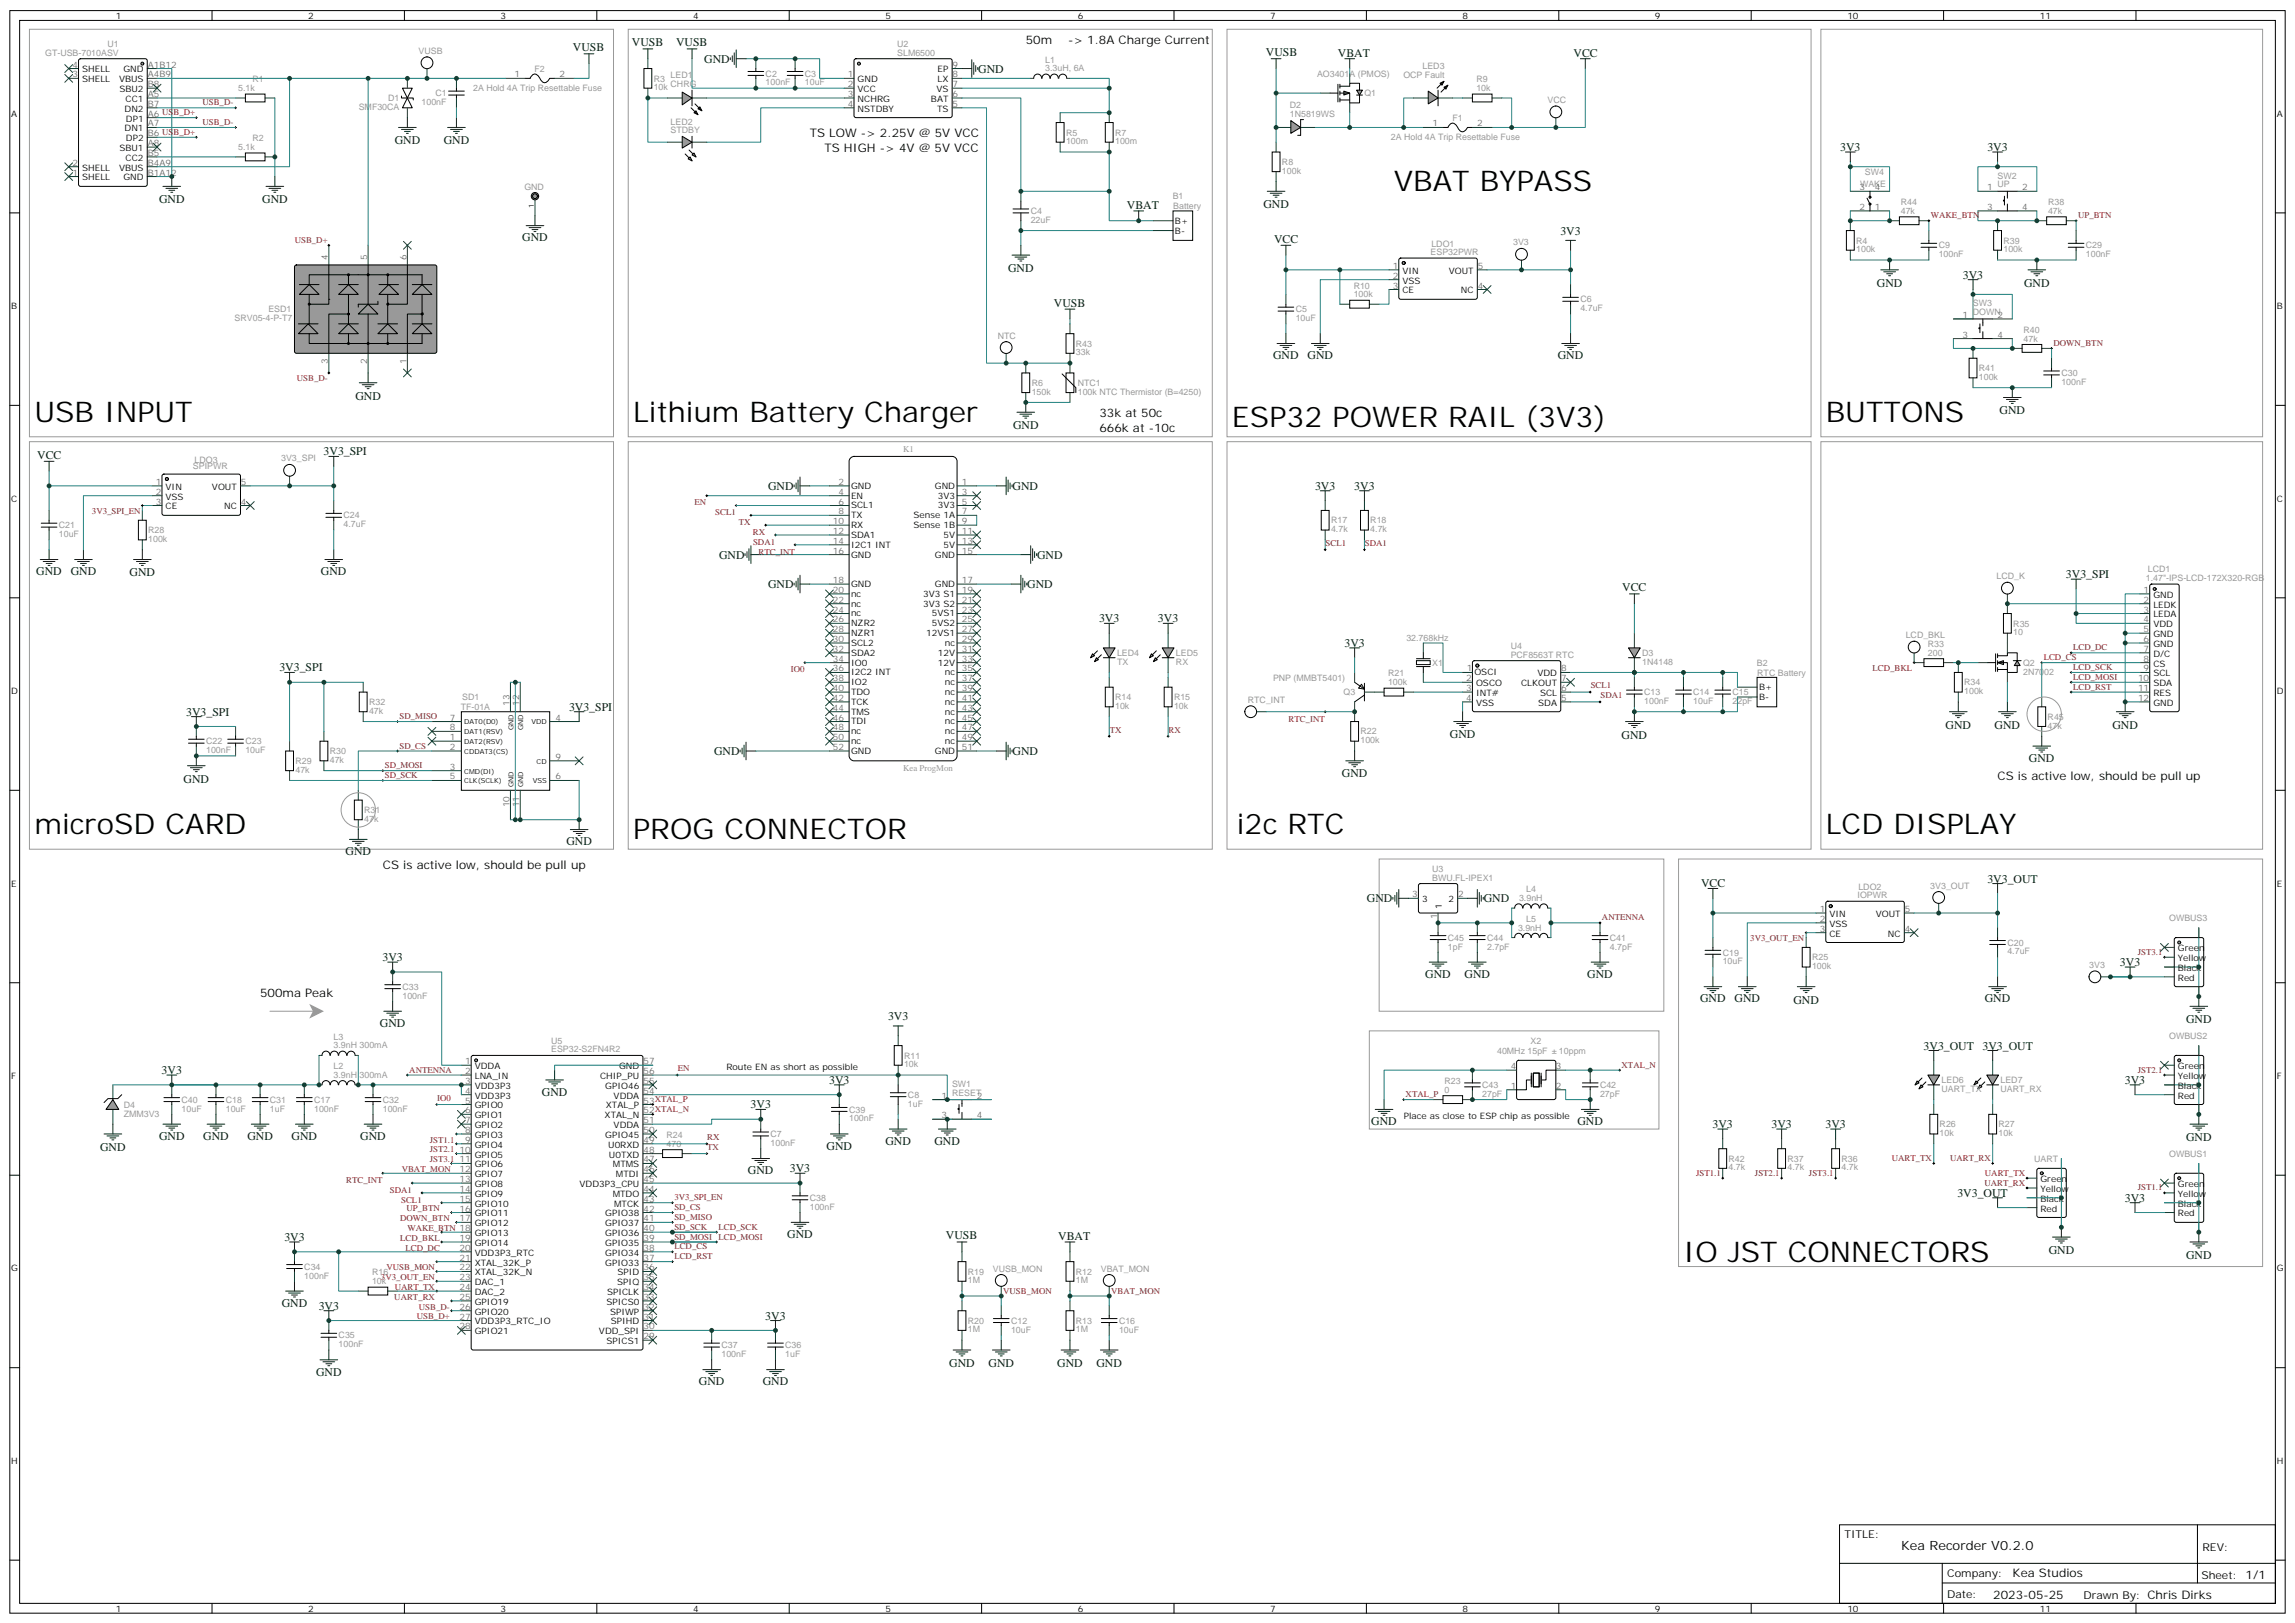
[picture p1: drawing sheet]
<svg xmlns="http://www.w3.org/2000/svg" width="825mm" height="583mm" viewBox="0 0 825 583" stroke-linecap="round" stroke-linejoin="round" font-family="sans-serif">
<defs><g id="words">
<g font-size="10.2">
<text x="500.9" y="68.7">VBAT BYPASS</text>
<text x="12.3" y="151.6">USB INPUT</text>
<text x="227.5" y="151.6">Lithium Battery Charger</text>
<text x="442.7" y="153.4">ESP32 POWER RAIL (3V3)</text>
<text x="656.2" y="151.6">BUTTONS</text>
<text x="12.3" y="299.8">microSD CARD</text>
<text x="444.5" y="299.8">i2c RTC</text>
<text x="656.2" y="299.8">LCD DISPLAY</text>
<text x="227.5" y="301.6">PROG CONNECTOR</text>
<text x="605" y="453.2">IO JST CONNECTORS</text>
</g>
<text font-size="4.6" x="683.2" y="556.8">Kea Recorder V0.2.0</text>
<g font-size="4.2" fill="#082d0f">
<text x="227.1" y="16.6">VUSB</text>
<text x="243" y="16.6">VUSB</text>
<text x="205.9" y="18.4">VUSB</text>
<text x="253.1" y="22.5">GND</text>
<text x="455" y="20">VUSB</text>
<text x="480.8" y="20.4">VBAT</text>
<text x="565.5" y="20.4">VCC</text>
<text x="351.5" y="26.1">GND</text>
<text x="141.8" y="51.8">GND</text>
<text x="159.5" y="51.8">GND</text>
<text x="661.3" y="54.3">3V3</text>
<text x="714.3" y="54.3">3V3</text>
<text x="57.2" y="73">GND</text>
<text x="94.2" y="73">GND</text>
<text x="405" y="75.1">VBAT</text>
<text x="454" y="74.8">GND</text>
<text x="187.7" y="86.7">GND</text>
<text x="457.9" y="87.4">VCC</text>
<text x="560.8" y="84.3">3V3</text>
<text x="362.3" y="97.7">GND</text>
<text x="705.4" y="100.1">3V3</text>
<text x="674.5" y="103">GND</text>
<text x="727.4" y="103">GND</text>
<text x="378.8" y="110.1">VUSB</text>
<text x="457.6" y="129">GND</text>
<text x="469.9" y="129">GND</text>
<text x="559.9" y="129">GND</text>
<text x="127.7" y="143.6">GND</text>
<text x="718.6" y="148.9">GND</text>
<text x="364.1" y="154.1">GND</text>
<text x="13.4" y="165">VCC</text>
<text x="116.3" y="163.6">3V3_SPI</text>
<text x="276.1" y="176">GND</text>
<text x="363.9" y="176">GND</text>
<text x="472.6" y="176">3V3</text>
<text x="486.7" y="176">3V3</text>
<text x="258.4" y="200.7">GND</text>
<text x="372.7" y="200.7">GND</text>
<text x="13.1" y="206.7">GND</text>
<text x="25.4" y="206.7">GND</text>
<text x="46.6" y="207.1">GND</text>
<text x="115.4" y="206.7">GND</text>
<text x="742.5" y="207.7">3V3_SPI</text>
<text x="276.1" y="211.3">GND</text>
<text x="369.2" y="211.2">GND</text>
<text x="583" y="212.3">VCC</text>
<text x="395" y="223.6">3V3</text>
<text x="416.2" y="223.6">3V3</text>
<text x="483.2" y="232.4">3V3</text>
<text x="100.4" y="241.2">3V3_SPI</text>
<text x="66.9" y="257.1">3V3_SPI</text>
<text x="204.5" y="255.3">3V3_SPI</text>
<text x="699.2" y="261.8">GND</text>
<text x="716.9" y="261.8">GND</text>
<text x="759.2" y="261.8">GND</text>
<text x="521.1" y="265.3">GND</text>
<text x="582.8" y="265.3">GND</text>
<text x="256.7" y="271.3">GND</text>
<text x="363.9" y="271.2">GND</text>
<text x="729.2" y="273.7">GND</text>
<text x="66" y="281.2">GND</text>
<text x="482.2" y="279">GND</text>
<text x="203.6" y="303.7">GND</text>
<text x="124.2" y="307.2">GND</text>
<text x="714.3" y="317.1">3V3_OUT</text>
<text x="611.4" y="318.5">VCC</text>
<text x="491.2" y="324.2">GND</text>
<text x="533.2" y="324.2">GND</text>
<text x="137.5" y="345.3">3V3</text>
<text x="761.9" y="347.1">3V3</text>
<text x="512.2" y="351.3">GND</text>
<text x="526.3" y="351.3">GND</text>
<text x="570.4" y="351.3">GND</text>
<text x="611" y="360.1">GND</text>
<text x="623.4" y="360.1">GND</text>
<text x="644.5" y="360.5">GND</text>
<text x="713.3" y="360.1">GND</text>
<text x="136.5" y="368.9">GND</text>
<text x="319.1" y="366.5">3V3</text>
<text x="785.7" y="367.6">GND</text>
<text x="691.3" y="377">3V3_OUT</text>
<text x="712.5" y="377">3V3_OUT</text>
<text x="58.1" y="385.9">3V3</text>
<text x="298" y="389.4">3V3</text>
<text x="763.6" y="389.4">3V3</text>
<text x="194.7" y="393.6">GND</text>
<text x="269.8" y="398.2">3V3</text>
<text x="492.8" y="404.2">GND</text>
<text x="566.9" y="404.2">GND</text>
<text x="615.5" y="405.3">3V3</text>
<text x="636.6" y="405.3">3V3</text>
<text x="656.1" y="405.3">3V3</text>
<text x="36" y="413.5">GND</text>
<text x="57.1" y="409.5">GND</text>
<text x="73" y="409.5">GND</text>
<text x="88.9" y="409.5">GND</text>
<text x="104.8" y="409.5">GND</text>
<text x="129.5" y="409.5">GND</text>
<text x="297" y="413">GND</text>
<text x="318.2" y="411.3">GND</text>
<text x="335.8" y="411.3">GND</text>
<text x="785.7" y="409.9">GND</text>
<text x="268.8" y="421.9">GND</text>
<text x="283.9" y="421.1">3V3</text>
<text x="703.5" y="430">3V3_OUT</text>
<text x="763.6" y="431.8">3V3</text>
<text x="102.2" y="445.8">3V3</text>
<text x="282.9" y="444.8">GND</text>
<text x="340" y="445.3">VUSB</text>
<text x="380.3" y="445.5">VBAT</text>
<text x="736.3" y="450.5">GND</text>
<text x="785.7" y="452.3">GND</text>
<text x="101.2" y="469.5">GND</text>
<text x="114.5" y="470.5">3V3</text>
<text x="275.1" y="474.1">3V3</text>
<text x="341.1" y="491.1">GND</text>
<text x="355.3" y="491.1">GND</text>
<text x="379.9" y="491.1">GND</text>
<text x="394.1" y="491.1">GND</text>
<text x="113.6" y="494.2">GND</text>
<text x="251.2" y="497.7">GND</text>
<text x="274.1" y="497.7">GND</text>
</g>
<g font-size="4.2">
<text x="368.7" y="15.8">50m</text>
<text x="383.9" y="15.8">-&gt; 1.8A Charge Current</text>
<text x="291" y="49.3">TS LOW -&gt; 2.25V @ 5V VCC</text>
<text x="296.3" y="54.6">TS HIGH -&gt; 4V @ 5V VCC</text>
<text x="395.1" y="149.9">33k at 50c</text>
<text x="395.1" y="155.2">666k at -10c</text>
<text x="717.9" y="280.4">CS is active low, should be pull up</text>
<text x="137.6" y="312.1">CS is active low, should be pull up</text>
<text x="93.5" y="358">500ma Peak</text>
<text x="723.3" y="566.6">Kea Studios</text>
<text x="716.4" y="574.4">2023-05-25</text>
</g>
<g font-size="3.9">
<text x="662.9" y="552.4">TITLE:</text>
<text x="791.5" y="557.1">REV:</text>
<text x="699.8" y="566.6">Company:</text>
<text x="791.1" y="567.2">Sheet: 1/1</text>
<text x="699.8" y="574.3">Date:</text>
<text x="748.8" y="574.3">Drawn By: Chris Dirks</text>
</g>
<g font-size="3.2">
<text x="41.6" y="6.8">1</text>
<text x="110.8" y="6.8">2</text>
<text x="179.9" y="6.8">3</text>
<text x="249.1" y="6.8">4</text>
<text x="318.2" y="6.8">5</text>
<text x="387.3" y="6.8">6</text>
<text x="456.5" y="6.8">7</text>
<text x="525.6" y="6.8">8</text>
<text x="594.8" y="6.8">9</text>
<text x="663.9" y="6.8">10</text>
<text x="733.1" y="6.8">11</text>
<text x="29.5" y="26">SHELL</text>
<text x="29.5" y="29.6">SHELL</text>
<text x="42.8" y="29.6">VBUS</text>
<text x="44.3" y="26">GND</text>
<text x="308.2" y="29.6">GND</text>
<text x="336.9" y="29.6">LX</text>
<text x="337" y="26">EP</text>
<text x="42.9" y="33.1">SBU2</text>
<text x="308.2" y="33.1">VCC</text>
<text x="336.6" y="33.1">VS</text>
<text x="4.1" y="41.9">A</text>
<text x="44.8" y="40.1">DN2</text>
<text x="45.2" y="36.6">CC1</text>
<text x="308.2" y="36.6">NCHRG</text>
<text x="308.2" y="40.1">NSTDBY</text>
<text x="334.6" y="36.6">BAT</text>
<text x="336.8" y="40.1">TS</text>
<text x="818.3" y="41.9">A</text>
<text x="44.8" y="47.2">DN1</text>
<text x="45.2" y="43.7">DP1</text>
<text x="45.2" y="50.7">DP2</text>
<text x="42.9" y="54.3">SBU1</text>
<text x="45.2" y="57.8">CC2</text>
<text x="29.5" y="61.3">SHELL</text>
<text x="29.5" y="64.8">SHELL</text>
<text x="42.8" y="61.3">VBUS</text>
<text x="44.3" y="64.8">GND</text>
<text x="422.3" y="80.4">B+</text>
<text x="422.3" y="83.9">B-</text>
<text x="504" y="98.4">VIN</text>
<text x="504" y="101.9">VSS</text>
<text x="520.7" y="98.4">VOUT</text>
<text x="504" y="105.4">CE</text>
<text x="525" y="105.4">NC</text>
<text x="4.1" y="111.1">B</text>
<text x="818.3" y="111.1">B</text>
<text x="59.5" y="176">VIN</text>
<text x="59.5" y="179.5">VSS</text>
<text x="76.2" y="176">VOUT</text>
<text x="305.9" y="175.6">GND</text>
<text x="305.9" y="179.1">EN</text>
<text x="336" y="175.6">GND</text>
<text x="337.1" y="179.1">3V3</text>
<text x="4.1" y="180.2">C</text>
<text x="59.5" y="183">CE</text>
<text x="80.5" y="183">NC</text>
<text x="305.9" y="182.7">SCL1</text>
<text x="337.1" y="182.7">3V3</text>
<text x="818.3" y="180.2">C</text>
<text x="305.9" y="186.2">TX</text>
<text x="305.9" y="189.7">RX</text>
<text x="328.3" y="189.7">Sense 1B</text>
<text x="328.3" y="186.2">Sense 1A</text>
<text x="305.9" y="193.3">SDA1</text>
<text x="305.9" y="196.8">I2C1 INT</text>
<text x="339.1" y="193.3">5V</text>
<text x="339.1" y="196.8">5V</text>
<text x="305.9" y="200.3">GND</text>
<text x="336" y="200.3">GND</text>
<text x="305.9" y="210.9">GND</text>
<text x="305.9" y="214.4">nc</text>
<text x="331.8" y="214.4">3V3 S1</text>
<text x="336" y="210.9">GND</text>
<text x="773.9" y="214.8">GND</text>
<text x="305.9" y="217.9">nc</text>
<text x="305.9" y="221.5">nc</text>
<text x="331.8" y="217.9">3V3 S2</text>
<text x="334.9" y="221.5">5VS1</text>
<text x="773.9" y="218.3">LEDK</text>
<text x="773.9" y="221.8">LEDA</text>
<text x="305.9" y="225">NZR2</text>
<text x="334.9" y="225">5VS2</text>
<text x="773.9" y="225.4">VDD</text>
<text x="305.9" y="228.5">NZR1</text>
<text x="305.9" y="232.1">SCL2</text>
<text x="332.9" y="228.5">12VS1</text>
<text x="339.6" y="232.1">nc</text>
<text x="773.9" y="228.9">GND</text>
<text x="773.9" y="232.4">GND</text>
<text x="305.9" y="235.6">SDA2</text>
<text x="305.9" y="239.1">IO0</text>
<text x="337.1" y="235.6">12V</text>
<text x="337.1" y="239.1">12V</text>
<text x="773.9" y="235.9">D/C</text>
<text x="773.9" y="239.5">CS</text>
<text x="305.9" y="242.6">I2C2 INT</text>
<text x="339.6" y="242.6">nc</text>
<text x="529.9" y="242.6">OSCI</text>
<text x="552.6" y="243">VDD</text>
<text x="773.9" y="243">SCL</text>
<text x="4.1" y="249.3">D</text>
<text x="305.9" y="246.2">IO2</text>
<text x="305.9" y="249.7">TDO</text>
<text x="339.6" y="246.2">nc</text>
<text x="339.6" y="249.7">nc</text>
<text x="530.5" y="246.5">OSCO</text>
<text x="530.5" y="250">INT#</text>
<text x="546.7" y="246.5">CLKOUT</text>
<text x="553.5" y="250">SCL</text>
<text x="632.2" y="247.9">B+</text>
<text x="632.2" y="251.5">B-</text>
<text x="773.9" y="246.5">SDA</text>
<text x="773.9" y="250">RES</text>
<text x="818.3" y="249.3">D</text>
<text x="305.9" y="253.2">TCK</text>
<text x="305.9" y="256.8">TMS</text>
<text x="339.6" y="253.2">nc</text>
<text x="339.6" y="256.8">nc</text>
<text x="530.5" y="253.6">VSS</text>
<text x="552.8" y="253.6">SDA</text>
<text x="773.9" y="253.6">GND</text>
<text x="305.9" y="260.3">TDI</text>
<text x="305.9" y="263.8">nc</text>
<text x="339.6" y="260.3">nc</text>
<text x="339.6" y="263.8">nc</text>
<text x="305.9" y="267.3">nc</text>
<text x="339.6" y="267.3">nc</text>
<text x="305.9" y="270.9">GND</text>
<text x="336" y="270.9">GND</text>
<text x="4.1" y="318.5">E</text>
<text x="818.3" y="318.5">E</text>
<text x="511.1" y="324.1">3</text>
<text x="518.2" y="326.7" transform="rotate(-90 518.2 326.7)">1</text>
<text x="520.6" y="324.1">2</text>
<text x="657.5" y="329.4">VIN</text>
<text x="674.1" y="329.4">VOUT</text>
<text x="657.5" y="333">VSS</text>
<text x="657.5" y="336.5">CE</text>
<text x="678.5" y="336.5">NC</text>
<text x="782.7" y="341.8">Green</text>
<text x="782.7" y="345.3">Yellow</text>
<text x="782.7" y="348.8">Black</text>
<text x="782.7" y="352.4">Red</text>
<text x="4.1" y="387.6">F</text>
<text x="170.6" y="384.1">VDDA</text>
<text x="170.6" y="387.6">LNA_IN</text>
<text x="215.7" y="387.6">CHIP_PU</text>
<text x="222.5" y="384.1">GND</text>
<text x="261.1" y="384.5">Route EN as short as possible</text>
<text x="782.7" y="384.1">Green</text>
<text x="782.7" y="387.6">Yellow</text>
<text x="818.3" y="387.6">F</text>
<text x="170.6" y="391.2">VDD3P3</text>
<text x="170.6" y="394.7">VDD3P3</text>
<text x="217.5" y="391.2">GPIO46</text>
<text x="220.5" y="394.7">VDDA</text>
<text x="782.7" y="391.2">Black</text>
<text x="782.7" y="394.7">Red</text>
<text x="170.6" y="398.2">GPIO0</text>
<text x="170.6" y="401.7">GPIO1</text>
<text x="217.3" y="401.7">XTAL_N</text>
<text x="217.8" y="398.2">XTAL_P</text>
<text x="170.6" y="405.3">GPIO2</text>
<text x="220.5" y="405.3">VDDA</text>
<text x="504.5" y="402.1">Place as close to ESP chip as possible</text>
<text x="170.6" y="408.8">GPIO3</text>
<text x="170.6" y="412.3">GPIO4</text>
<text x="217.5" y="408.8">GPIO45</text>
<text x="218.6" y="412.3">U0RXD</text>
<text x="170.6" y="415.9">GPIO5</text>
<text x="170.6" y="419.4">GPIO6</text>
<text x="218.9" y="415.9">U0TXD</text>
<text x="220.3" y="419.4">MTMS</text>
<text x="170.6" y="422.9">GPIO7</text>
<text x="221.4" y="422.9">MTDI</text>
<text x="733.3" y="424.7">Green</text>
<text x="170.6" y="426.4">GPIO8</text>
<text x="170.6" y="430">GPIO9</text>
<text x="208.3" y="426.4">VDD3P3_CPU</text>
<text x="220.2" y="430">MTDO</text>
<text x="733.3" y="428.2">Yellow</text>
<text x="733.3" y="431.7">Black</text>
<text x="782.7" y="426.4">Green</text>
<text x="782.7" y="430">Yellow</text>
<text x="170.6" y="433.5">GPIO10</text>
<text x="170.6" y="437">GPIO11</text>
<text x="217.5" y="437">GPIO38</text>
<text x="220.7" y="433.5">MTCK</text>
<text x="733.3" y="435.3">Red</text>
<text x="782.7" y="433.5">Black</text>
<text x="782.7" y="437">Red</text>
<text x="170.6" y="440.5">GPIO12</text>
<text x="217.5" y="440.5">GPIO37</text>
<text x="170.6" y="444.1">GPIO13</text>
<text x="170.6" y="447.6">GPIO14</text>
<text x="217.5" y="447.6">GPIO35</text>
<text x="217.5" y="444.1">GPIO36</text>
<text x="170.6" y="451.1">VDD3P3_RTC</text>
<text x="170.6" y="454.7">XTAL_32K_P</text>
<text x="217.5" y="454.7">GPIO33</text>
<text x="217.5" y="451.1">GPIO34</text>
<text x="4.1" y="456.8">G</text>
<text x="170.6" y="458.2">XTAL_32K_N</text>
<text x="170.6" y="461.7">DAC_1</text>
<text x="221.8" y="461.7">SPIQ</text>
<text x="221.9" y="458.2">SPID</text>
<text x="818.3" y="456.8">G</text>
<text x="170.6" y="465.2">DAC_2</text>
<text x="218.2" y="465.2">SPICLK</text>
<text x="170.6" y="468.8">GPIO19</text>
<text x="170.6" y="472.3">GPIO20</text>
<text x="217.9" y="468.8">SPICS0</text>
<text x="219.3" y="472.3">SPIWP</text>
<text x="170.6" y="475.8">VDD3P3_RTC_IO</text>
<text x="170.6" y="479.4">GPIO21</text>
<text x="215.3" y="479.4">VDD_SPI</text>
<text x="219.5" y="475.8">SPIHD</text>
<text x="217.9" y="482.9">SPICS1</text>
<text x="4.1" y="525.9">H</text>
<text x="818.3" y="525.9">H</text>
<text x="41.6" y="579">1</text>
<text x="110.8" y="579">2</text>
<text x="179.9" y="579">3</text>
<text x="249.1" y="579">4</text>
<text x="318.2" y="579">5</text>
<text x="387.3" y="579">6</text>
<text x="456.5" y="579">7</text>
<text x="525.6" y="579">8</text>
<text x="594.8" y="579">9</text>
<text x="663.9" y="579">10</text>
<text x="733.1" y="579">11</text>
</g>
<g font-size="3.2" fill="#999">
<text x="38.6" y="16.8">U1</text>
<text x="322.5" y="16.9">U2</text>
<text x="16.2" y="20">GT-USB-7010ASV</text>
<text x="150.4" y="19.4">VUSB</text>
<text x="322.4" y="20">SLM6500</text>
<text x="375.6" y="22.5">L1</text>
<text x="90.7" y="29.5">R1</text>
<text x="192.1" y="25.8">F2</text>
<text x="234.9" y="29.3">R3</text>
<text x="241" y="28.1">LED1</text>
<text x="275.2" y="27.5">C2</text>
<text x="289.3" y="27.5">C3</text>
<text x="375.6" y="25.6">3.3uH, 6A</text>
<text x="473.3" y="27.5">AO3401A (PMOS)</text>
<text x="504.3" y="28.2">OCP Fault</text>
<text x="511.2" y="24.9">LED3</text>
<text x="530.6" y="29.6">R9</text>
<text x="85.6" y="32.7">5.1k</text>
<text x="156.5" y="34.6">C1</text>
<text x="170" y="32.8">2A Hold 4A Trip Resettable Fuse</text>
<text x="234.9" y="32.4">10k</text>
<text x="241" y="31.3">CHRG</text>
<text x="275.2" y="30.7">100nF</text>
<text x="289.3" y="30.7">10uF</text>
<text x="490.4" y="34.6">Q1</text>
<text x="530.6" y="32.7">10k</text>
<text x="128.9" y="39.6">SMF30CA</text>
<text x="139.5" y="36.3">D1</text>
<text x="151.5" y="37.8">100nF</text>
<text x="463.6" y="41.9">1N5819WS</text>
<text x="463.6" y="38.7">D2</text>
<text x="556.1" y="37">VCC</text>
<text x="241" y="47.9">STDBY</text>
<text x="241" y="44.7">LED2</text>
<text x="522" y="43.4">F1</text>
<text x="85.6" y="53.9">5.1k</text>
<text x="90.7" y="50.7">R2</text>
<text x="383.1" y="51.9">100m</text>
<text x="383.1" y="48.8">R5</text>
<text x="400.8" y="51.9">100m</text>
<text x="400.8" y="48.8">R7</text>
<text x="499.9" y="50.4">2A Hold 4A Trip Resettable Fuse</text>
<text x="460.7" y="59.3">R8</text>
<text x="460.7" y="62.4">100k</text>
<text x="670.2" y="62.8">SW4</text>
<text x="717.9" y="64.2">SW2</text>
<text x="188.5" y="68.1">GND</text>
<text x="421.5" y="71.6">B1</text>
<text x="668.5" y="67.1">WAKE</text>
<text x="717.9" y="67.3">UP</text>
<text x="370.4" y="76.9">C4</text>
<text x="421.6" y="75.1">Battery</text>
<text x="683.1" y="76.8">47k</text>
<text x="683.1" y="73.7">R44</text>
<text x="736.1" y="76.8">47k</text>
<text x="736.1" y="73.7">R38</text>
<text x="370.4" y="80.1">22uF</text>
<text x="514.4" y="88.6">LDO1</text>
<text x="543.8" y="88.2">3V3</text>
<text x="667.1" y="87.5">R4</text>
<text x="696.7" y="89.3">C9</text>
<text x="720" y="87.5">R39</text>
<text x="749.7" y="89.3">C29</text>
<text x="514.1" y="91.7">ESP32PWR</text>
<text x="667.1" y="90.7">100k</text>
<text x="696.7" y="92.4">100nF</text>
<text x="720" y="90.7">100k</text>
<text x="749.7" y="92.4">100nF</text>
<text x="486.5" y="106.8">100k</text>
<text x="486.5" y="103.7">R10</text>
<text x="96.5" y="112.2">ESD1</text>
<text x="465.7" y="112.2">C5</text>
<text x="568" y="111.8">4.7uF</text>
<text x="568" y="108.7">C6</text>
<text x="709" y="113.2">DOWN</text>
<text x="709" y="110">SW3</text>
<text x="84.3" y="115.4">SRV05-4-P-T7</text>
<text x="465.7" y="115.4">10uF</text>
<text x="727.2" y="119.6">R40</text>
<text x="358.6" y="121.7">NTC</text>
<text x="386.6" y="124.5">R43</text>
<text x="727.2" y="122.7">47k</text>
<text x="386.6" y="127.7">33k</text>
<text x="711.2" y="136.5">100k</text>
<text x="711.2" y="133.4">R41</text>
<text x="740.8" y="135.1">C30</text>
<text x="370.8" y="141.8">150k</text>
<text x="370.8" y="138.7">R6</text>
<text x="387.3" y="141.9">100k NTC Thermistor (B=4250)</text>
<text x="387.4" y="138.7">NTC1</text>
<text x="740.8" y="138.3">100nF</text>
<text x="69.9" y="166.2">LDO3</text>
<text x="101.1" y="165.8">3V3_SPI</text>
<text x="324.6" y="162.2">K1</text>
<text x="69.4" y="168.6">SPIPWR</text>
<text x="21.2" y="189.8">C21</text>
<text x="53.3" y="191.6">R28</text>
<text x="123.5" y="189.4">4.7uF</text>
<text x="123.5" y="186.3">C24</text>
<text x="478.4" y="191.3">4.7k</text>
<text x="478.4" y="188.1">R17</text>
<text x="492.5" y="191.3">4.7k</text>
<text x="492.5" y="188.1">R18</text>
<text x="21.2" y="193">10uF</text>
<text x="53.3" y="194.7">100k</text>
<text x="717.5" y="208.1">LCD_K</text>
<text x="771.2" y="208.8">1.47&quot;-IPS-LCD-172X320-RGB</text>
<text x="771.9" y="205.6">LCD1</text>
<text x="723.6" y="225.1">R35</text>
<text x="505.4" y="230.3">32.768kHz</text>
<text x="542.9" y="233.2">U4</text>
<text x="684.9" y="229.3">LCD_BKL</text>
<text x="692.9" y="232.4">R33</text>
<text x="723.5" y="228.2">10</text>
<text x="401.5" y="238.8">TX</text>
<text x="401.5" y="235.7">LED4</text>
<text x="422.6" y="238.8">RX</text>
<text x="422.6" y="235.7">LED5</text>
<text x="514.7" y="239.2">X1</text>
<text x="542.9" y="236.3">PCF8563T RTC</text>
<text x="590.2" y="238.9">1N4148</text>
<text x="590.2" y="235.6">D3</text>
<text x="631.4" y="239.2">B2</text>
<text x="692.9" y="235.6">200</text>
<text x="727.1" y="239.2">Q2</text>
<text x="457.5" y="244.5">PNP (MMBT5401)</text>
<text x="498.8" y="243">R21</text>
<text x="631.5" y="242.7">RTC Battery</text>
<text x="727.1" y="242.4">2N7002</text>
<text x="166.1" y="251.5">SD1</text>
<text x="400.8" y="251.6">R14</text>
<text x="421.9" y="251.6">R15</text>
<text x="482.9" y="249.8">Q3</text>
<text x="498.8" y="246.2">100k</text>
<text x="590.9" y="249.8">C13</text>
<text x="608.5" y="249.8">C14</text>
<text x="622.7" y="249.8">C15</text>
<text x="705.9" y="249.4">100k</text>
<text x="705.9" y="246.3">R34</text>
<text x="132.6" y="256.5">47k</text>
<text x="132.6" y="253.3">R32</text>
<text x="165.6" y="255.1">TF-01A</text>
<text x="400.8" y="254.7">10k</text>
<text x="421.9" y="254.7">10k</text>
<text x="448.5" y="252.5">RTC_INT</text>
<text x="590.9" y="253">100nF</text>
<text x="608.5" y="253">10uF</text>
<text x="622.7" y="253">22pF</text>
<text x="488.9" y="263.9">R22</text>
<text x="735.9" y="261.8">47k</text>
<text x="735.9" y="258.6">R45</text>
<text x="74.1" y="267.4">C22</text>
<text x="88.2" y="267.4">C23</text>
<text x="488.9" y="267.1">100k</text>
<text x="74.1" y="270.6">100nF</text>
<text x="88.2" y="270.6">10uF</text>
<text x="106.2" y="274.5">R29</text>
<text x="118.5" y="274.1">47k</text>
<text x="118.5" y="270.9">R30</text>
<text x="106.2" y="277.6">47k</text>
<text x="324.6" y="276.9">Kea ProgMon</text>
<text x="130.9" y="292.1">R31</text>
<text x="130.9" y="295.3">47k</text>
<text x="514.7" y="316.4">BWU.FL-IPEX1</text>
<text x="514.7" y="313.3">U3</text>
<text x="545.9" y="323.9">3.9nH</text>
<text x="548.5" y="320.3">L4</text>
<text x="667.6" y="322.7">IOPWR</text>
<text x="667.9" y="319.7">LDO2</text>
<text x="693.7" y="319.2">3V3_OUT</text>
<text x="545.6" y="334.4">3.9nH</text>
<text x="548.5" y="331.1">L5</text>
<text x="779.6" y="330.9">OWBUS3</text>
<text x="520.3" y="341.2">1pF</text>
<text x="520.3" y="337.9">C45</text>
<text x="534.5" y="341.2">2.7pF</text>
<text x="534.5" y="337.9">C44</text>
<text x="578.6" y="341.2">4.7pF</text>
<text x="578.6" y="337.9">C41</text>
<text x="721.4" y="339.7">C20</text>
<text x="619.1" y="346.4">10uF</text>
<text x="619.1" y="343.3">C19</text>
<text x="651.2" y="345">R25</text>
<text x="721.4" y="342.9">4.7uF</text>
<text x="750.9" y="347.8">3V3</text>
<text x="651.2" y="348.2">100k</text>
<text x="144.6" y="358.8">100nF</text>
<text x="144.6" y="355.6">C33</text>
<text x="119.9" y="376.6">3.9nH 300mA</text>
<text x="119.9" y="373.4">L3</text>
<text x="198.1" y="374.9">U5</text>
<text x="550.1" y="375">X2</text>
<text x="779.6" y="373.3">OWBUS2</text>
<text x="198.1" y="378">ESP32-S2FN4R2</text>
<text x="324.9" y="383.5">10k</text>
<text x="324.9" y="380.3">R11</text>
<text x="538" y="378.5">40MHz 15pF</text>
<text x="560.3" y="378.5">10ppm</text>
<text x="119.9" y="387.2">3.9nH 300mA</text>
<text x="119.9" y="384">L2</text>
<text x="519.1" y="389.4">R23</text>
<text x="697.8" y="389.2">LED6</text>
<text x="719" y="389.2">LED7</text>
<text x="326.3" y="394.4">C8</text>
<text x="342.2" y="393.6">RESET</text>
<text x="342.2" y="390.5">SW1</text>
<text x="519.1" y="392.6">0</text>
<text x="532.7" y="394.1">27pF</text>
<text x="532.7" y="390.9">C43</text>
<text x="575" y="394.1">27pF</text>
<text x="575" y="390.9">C42</text>
<text x="697.8" y="392.3">UART_TX</text>
<text x="719" y="392.3">UART_RX</text>
<text x="44.4" y="398">D4</text>
<text x="44.4" y="401.1">ZMM3V3</text>
<text x="65.3" y="399.3">10uF</text>
<text x="65.3" y="396.2">C40</text>
<text x="81.1" y="399.3">10uF</text>
<text x="81.1" y="396.2">C18</text>
<text x="97" y="399.3">1uF</text>
<text x="97" y="396.2">C31</text>
<text x="112.9" y="399.3">100nF</text>
<text x="112.9" y="396.2">C17</text>
<text x="137.6" y="399.3">100nF</text>
<text x="137.6" y="396.2">C32</text>
<text x="305.2" y="399.7">C39</text>
<text x="326.3" y="397.6">1uF</text>
<text x="305.2" y="402.9">100nF</text>
<text x="697.1" y="405">R26</text>
<text x="718.3" y="405">R27</text>
<text x="239.5" y="412">470</text>
<text x="239.5" y="408.8">R24</text>
<text x="276.9" y="411.7">100nF</text>
<text x="276.9" y="408.5">C7</text>
<text x="697.1" y="408.1">10k</text>
<text x="718.3" y="408.1">10k</text>
<text x="621.2" y="417.4">R42</text>
<text x="642.4" y="417.4">R37</text>
<text x="661.8" y="417.4">R36</text>
<text x="731.1" y="417.3">UART</text>
<text x="779.6" y="415.6">OWBUS1</text>
<text x="621.2" y="420.5">4.7k</text>
<text x="642.4" y="420.5">4.7k</text>
<text x="661.8" y="420.5">4.7k</text>
<text x="291" y="431.5">C38</text>
<text x="291" y="434.6">100nF</text>
<text x="109.4" y="459.3">100nF</text>
<text x="109.4" y="456.2">C34</text>
<text x="133.7" y="461.4">10k</text>
<text x="133.7" y="458.2">R16</text>
<text x="347.8" y="461.1">1M</text>
<text x="347.8" y="457.9">R19</text>
<text x="356.8" y="456.8">VUSB_MON</text>
<text x="386.6" y="461.1">1M</text>
<text x="386.6" y="457.9">R12</text>
<text x="395.6" y="456.8">VBAT_MON</text>
<text x="347.8" y="478.7">1M</text>
<text x="347.8" y="475.6">R20</text>
<text x="363.4" y="478.7">10uF</text>
<text x="363.4" y="475.6">C12</text>
<text x="386.6" y="478.7">1M</text>
<text x="386.6" y="475.6">R13</text>
<text x="402.2" y="478.7">10uF</text>
<text x="402.2" y="475.6">C16</text>
<text x="121.7" y="484">100nF</text>
<text x="121.7" y="480.9">C35</text>
<text x="259.3" y="484.4">C37</text>
<text x="282.2" y="484.4">C36</text>
<text x="259.3" y="487.5">100nF</text>
<text x="282.2" y="487.5">1uF</text>
</g>
<g font-size="3.2" fill="#666">
<text x="26" y="24.3">4</text>
<text x="26" y="27.8">3</text>
<text x="53.1" y="27.8">A4B9</text>
<text x="53.1" y="24.3">A1B12</text>
<text x="185" y="27.8">1</text>
<text x="201.1" y="27.8">2</text>
<text x="304.7" y="27.8">1</text>
<text x="342.4" y="27.8">8</text>
<text x="342.4" y="24.3">9</text>
<text x="53.1" y="34.9">A5</text>
<text x="53.1" y="31.3">B8</text>
<text x="304.7" y="31.3">2</text>
<text x="304.7" y="34.9">3</text>
<text x="342.4" y="34.9">6</text>
<text x="342.4" y="31.3">7</text>
<text x="53.1" y="41.9">A6 USB_D+</text>
<text x="53.1" y="38.4">B7</text>
<text x="304.7" y="38.4">4</text>
<text x="342.4" y="38.4">5</text>
<text x="53.1" y="45.4">A7</text>
<text x="514.8" y="45.4">1</text>
<text x="530.9" y="45.4">2</text>
<text x="53.1" y="52.5">A8</text>
<text x="53.1" y="49">B6 USB_D+</text>
<text x="26" y="59.5">2</text>
<text x="53.1" y="59.5">B4A9</text>
<text x="53.1" y="56">B5</text>
<text x="26" y="63.1">1</text>
<text x="53.1" y="63.1">B1A12</text>
<text x="668.3" y="68.4">3</text>
<text x="673.8" y="68.4">4</text>
<text x="714.1" y="68.4">1</text>
<text x="726.7" y="68.4">2</text>
<text x="668.3" y="75.4">2</text>
<text x="673.8" y="75.4">1</text>
<text x="714.1" y="75.4">3</text>
<text x="726.7" y="75.4">4</text>
<text x="117.8" y="93.4" transform="rotate(-90 117.8 93.4)">4</text>
<text x="131.9" y="93.4" transform="rotate(-90 131.9 93.4)">5</text>
<text x="146" y="93.4" transform="rotate(-90 146 93.4)">6</text>
<text x="500.5" y="96.6">1</text>
<text x="500.5" y="100.1">2</text>
<text x="531.1" y="96.6">5</text>
<text x="500.5" y="103.6">3</text>
<text x="531.1" y="103.6">4</text>
<text x="705.3" y="114.2">1</text>
<text x="717.9" y="114.2">2</text>
<text x="705.3" y="121.3">3</text>
<text x="717.9" y="121.3">4</text>
<text x="117.8" y="130.7" transform="rotate(-90 117.8 130.7)">3</text>
<text x="131.9" y="130.7" transform="rotate(-90 131.9 130.7)">2</text>
<text x="146" y="130.7" transform="rotate(-90 146 130.7)">1</text>
<text x="56" y="174.2">1</text>
<text x="56" y="177.7">2</text>
<text x="86.6" y="174.2">5</text>
<text x="301.4" y="174.2">2</text>
<text x="301.4" y="177.7">4</text>
<text x="345.7" y="177.7">3</text>
<text x="345.7" y="174.2">1</text>
<text x="56" y="181.3">3</text>
<text x="86.6" y="181.3">4</text>
<text x="301.4" y="181.3">6</text>
<text x="301.4" y="184.8">8</text>
<text x="345.7" y="181.3">5</text>
<text x="345.7" y="184.8">7</text>
<text x="299.4" y="188.3">10</text>
<text x="299.4" y="191.8">12</text>
<text x="345.7" y="188.3">9</text>
<text x="345.7" y="191.8">11</text>
<text x="299.4" y="195.4">14</text>
<text x="345.7" y="195.4">13</text>
<text x="299.4" y="198.9">16</text>
<text x="345.7" y="198.9">15</text>
<text x="299.4" y="209.5">18</text>
<text x="345.7" y="209.5">17</text>
<text x="299.4" y="213">20</text>
<text x="345.7" y="213">19</text>
<text x="770.4" y="213">1</text>
<text x="299.4" y="216.5">22</text>
<text x="299.4" y="220.1">24</text>
<text x="345.7" y="216.5">21</text>
<text x="345.7" y="220.1">23</text>
<text x="770.4" y="216.5">2</text>
<text x="770.4" y="220.1">3</text>
<text x="299.4" y="223.6">26</text>
<text x="299.4" y="227.1">28</text>
<text x="345.7" y="223.6">25</text>
<text x="345.7" y="227.1">27</text>
<text x="770.4" y="223.6">4</text>
<text x="770.4" y="227.1">5</text>
<text x="299.4" y="230.6">30</text>
<text x="345.7" y="230.6">29</text>
<text x="770.4" y="230.6">6</text>
<text x="299.4" y="234.2">32</text>
<text x="299.4" y="237.7">34</text>
<text x="345.7" y="234.2">31</text>
<text x="345.7" y="237.7">33</text>
<text x="770.4" y="234.2">7</text>
<text x="770.4" y="237.7">8</text>
<text x="299.4" y="241.2">36</text>
<text x="299.4" y="244.8">38</text>
<text x="345.7" y="241.2">35</text>
<text x="345.7" y="244.8">37</text>
<text x="527" y="244.8">2</text>
<text x="527.2" y="241.2">1</text>
<text x="561.1" y="244.8">7</text>
<text x="561.1" y="241.2">8</text>
<text x="768.4" y="244.8">10</text>
<text x="770.4" y="241.2">9</text>
<text x="299.4" y="248.3">40</text>
<text x="299.4" y="251.8">42</text>
<text x="345.7" y="248.3">39</text>
<text x="345.7" y="251.8">41</text>
<text x="527" y="248.3">3</text>
<text x="527" y="251.8">4</text>
<text x="561.1" y="251.8">5</text>
<text x="561.1" y="248.3">6</text>
<text x="768.4" y="248.3">11</text>
<text x="768.4" y="251.8">12</text>
<text x="183.1" y="253.6" transform="rotate(-90 183.1 253.6)">13</text>
<text x="186.6" y="253.6" transform="rotate(-90 186.6 253.6)">12</text>
<text x="299.4" y="255.3">44</text>
<text x="345.7" y="255.3">43</text>
<text x="161.7" y="258.9">7</text>
<text x="161.7" y="262.4">8</text>
<text x="199.7" y="258.9">4</text>
<text x="299.4" y="258.9">46</text>
<text x="299.4" y="262.4">48</text>
<text x="345.7" y="258.9">45</text>
<text x="345.7" y="262.4">47</text>
<text x="161.7" y="265.9">1</text>
<text x="161.7" y="269.5">2</text>
<text x="299.4" y="265.9">50</text>
<text x="299.4" y="269.5">52</text>
<text x="345.7" y="265.9">49</text>
<text x="345.7" y="269.5">51</text>
<text x="199.7" y="273">9</text>
<text x="161.7" y="276.5">3</text>
<text x="161.7" y="280">5</text>
<text x="199.7" y="280">6</text>
<text x="183.1" y="290.1" transform="rotate(-90 183.1 290.1)">10</text>
<text x="186.6" y="290.1" transform="rotate(-90 186.6 290.1)">11</text>
<text x="507.6" y="322.4">3</text>
<text x="524.1" y="322.4">2</text>
<text x="654" y="327.7">1</text>
<text x="684.6" y="327.7">5</text>
<text x="516.5" y="330.2" transform="rotate(-90 516.5 330.2)">1</text>
<text x="654" y="331.2">2</text>
<text x="654" y="334.7">3</text>
<text x="684.6" y="334.7">4</text>
<text x="167.1" y="382.3">1</text>
<text x="231.2" y="382.3">57</text>
<text x="167.1" y="385.9">2</text>
<text x="167.1" y="389.4">3</text>
<text x="231.2" y="389.4">55</text>
<text x="231.2" y="385.9">56</text>
<text x="543" y="384.1">4</text>
<text x="559.2" y="384.1">3</text>
<text x="167.1" y="392.9">4</text>
<text x="231.2" y="392.9">54</text>
<text x="338.4" y="394.7">1</text>
<text x="351" y="394.7">2</text>
<text x="543" y="391.2">1</text>
<text x="559.2" y="391.2">2</text>
<text x="167.1" y="396.5">5</text>
<text x="167.1" y="400">6</text>
<text x="231.2" y="400">52XTAL_N</text>
<text x="231.2" y="396.5">53XTAL_P</text>
<text x="338.4" y="401.7">3</text>
<text x="351" y="401.7">4</text>
<text x="167.1" y="403.5">7</text>
<text x="167.1" y="407">8</text>
<text x="231.2" y="407">50</text>
<text x="231.2" y="403.5">51</text>
<text x="167.1" y="410.6">9</text>
<text x="231.2" y="410.6">49</text>
<text x="165.1" y="414.1">10</text>
<text x="165.1" y="417.6">11</text>
<text x="231.2" y="417.6">47</text>
<text x="231.2" y="414.1">48</text>
<text x="165.1" y="421.1">12</text>
<text x="165.1" y="424.7">13</text>
<text x="231.2" y="424.7">45</text>
<text x="231.2" y="421.1">46</text>
<text x="165.1" y="428.2">14</text>
<text x="165.1" y="431.7">15</text>
<text x="231.2" y="431.7">43</text>
<text x="231.2" y="428.2">44</text>
<text x="165.1" y="435.3">16</text>
<text x="231.2" y="435.3">42</text>
<text x="165.1" y="438.8">17</text>
<text x="231.2" y="442.3">40</text>
<text x="231.2" y="438.8">41</text>
<text x="165.1" y="445.8">19</text>
<text x="165.1" y="449.4">20</text>
<text x="231.2" y="449.4">38</text>
<text x="231.2" y="445.8">39</text>
<text x="165.1" y="452.9">21</text>
<text x="231.2" y="452.9">37</text>
<text x="165.1" y="456.4">22</text>
<text x="165.1" y="460">23</text>
<text x="231.2" y="460">35</text>
<text x="231.2" y="456.4">36</text>
<text x="165.1" y="463.5">24</text>
<text x="165.1" y="467">25</text>
<text x="231.2" y="467">33</text>
<text x="231.2" y="463.5">34</text>
<text x="165.1" y="470.5">26</text>
<text x="231.2" y="470.5">32</text>
<text x="165.1" y="474.1">27</text>
<text x="165.1" y="477.6">28</text>
<text x="231.2" y="477.6">30</text>
<text x="231.2" y="474.1">31</text>
<text x="231.2" y="481.1">29</text>
</g>
<g font-size="3.2" fill="#a31621">
<text x="72.8" y="37.9">USB_D-</text>
<text x="72.8" y="45">USB_D-</text>
<text x="693.9" y="78.4">WAKE_BTN</text>
<text x="746.8" y="78.4">UP_BTN</text>
<text x="105.9" y="87.3">USB_D+</text>
<text x="738" y="124.3">DOWN_BTN</text>
<text x="106.7" y="137">USB_D-</text>
<text x="33" y="184.7">3V3_SPI_EN</text>
<text x="249.6" y="181.6">EN</text>
<text x="257.1" y="185.2">SCL1</text>
<text x="265.5" y="188.7">TX</text>
<text x="270.6" y="192.2">RX</text>
<text x="270.6" y="195.7">SDA1</text>
<text x="476.4" y="196.2">SCL1</text>
<text x="490.5" y="196.2">SDA1</text>
<text x="272.6" y="199.3">RTC_INT</text>
<text x="745.1" y="233.6">LCD_DC</text>
<text x="734.5" y="237.2">LCD_CS</text>
<text x="284.2" y="241.6">IO0</text>
<text x="673" y="241.1">LCD_BKL</text>
<text x="745.1" y="244.2">LCD_MOSI</text>
<text x="745.1" y="240.7">LCD_SCK</text>
<text x="571.7" y="247.3">SCL1</text>
<text x="575.2" y="250.8">SDA1</text>
<text x="745.1" y="247.8">LCD_RST</text>
<text x="143.6" y="258.3">SD_MISO</text>
<text x="398.8" y="263.2">TX</text>
<text x="420" y="263.2">RX</text>
<text x="463.1" y="259.3">RTC_INT</text>
<text x="143.6" y="268.9">SD_CS</text>
<text x="138.3" y="276">SD_MOSI</text>
<text x="138.3" y="279.5">SD_SCK</text>
<text x="575.7" y="330.7">ANTENNA</text>
<text x="629" y="338.2">3V3_OUT_EN</text>
<text x="768.3" y="343">JST3.1</text>
<text x="582.8" y="383.6">XTAL_N</text>
<text x="147.1" y="385.3">ANTENNA</text>
<text x="243.6" y="384.9">EN</text>
<text x="768.3" y="385.3">JST2.1</text>
<text x="157.2" y="395.5">IO0</text>
<text x="505.2" y="394.2">XTAL_P</text>
<text x="154.4" y="410.5">JST1.1</text>
<text x="254.2" y="409.6">RX</text>
<text x="254.2" y="413.2">TX</text>
<text x="154.4" y="414">JST2.1</text>
<text x="154.4" y="417.6">JST3.1</text>
<text x="679.9" y="417.1">UART_TX</text>
<text x="700.9" y="417.1">UART_RX</text>
<text x="124.4" y="425.1">RTC_INT</text>
<text x="144.4" y="421.1">VBAT_MON</text>
<text x="609.5" y="422.4">JST1.1</text>
<text x="630.7" y="422.4">JST2.1</text>
<text x="650.1" y="422.4">JST3.1</text>
<text x="713.2" y="425.9">UART_RX</text>
<text x="713.4" y="422.4">UART_TX</text>
<text x="140.1" y="428.6">SDA1</text>
<text x="242.4" y="431.2">3V3_SPI_EN</text>
<text x="768.3" y="427.7">JST1.1</text>
<text x="144.2" y="432.1">SCL1</text>
<text x="146.1" y="435.2">UP_BTN</text>
<text x="242.4" y="434.7">SD_CS</text>
<text x="143.8" y="438.7">DOWN_BTN</text>
<text x="146.4" y="442.3">WAKE_BTN 18</text>
<text x="242.4" y="441.8">SD_SCK</text>
<text x="242.4" y="438.3">SD_MISO</text>
<text x="258.2" y="441.8">LCD_SCK</text>
<text x="143.8" y="445.7">LCD_BKL</text>
<text x="145.8" y="449.3">LCD_DC</text>
<text x="242.4" y="448.8">LCD_CS</text>
<text x="242.4" y="445.3">SD_MOSI</text>
<text x="258.2" y="445.3">LCD_MOSI</text>
<text x="242.4" y="452.4">LCD_RST</text>
<text x="136.9" y="459.9">3V3_OUT_EN</text>
<text x="138.9" y="456.4">VUSB_MON</text>
<text x="141.7" y="466.9">UART_RX</text>
<text x="141.9" y="463.4">UART_TX</text>
<text x="360.5" y="464.7">VUSB_MON</text>
<text x="399.3" y="464.7">VBAT_MON</text>
<text x="149.8" y="474">USB_D+</text>
<text x="150.5" y="470.5">USB_D-</text>
</g>
<g font-size="2.5">
<text x="191.9" y="74.7" transform="rotate(-90 191.9 74.7)">1</text>
<text x="166.9" y="260.3">DAT0(D0)</text>
<text x="166.9" y="263.8">DAT1(RSV)</text>
<text x="184.5" y="262.4" transform="rotate(-90 184.5 262.4)">GND</text>
<text x="188" y="262.4" transform="rotate(-90 188 262.4)">GND</text>
<text x="191" y="260.3">VDD</text>
<text x="166.9" y="267.3">DAT2(RSV)</text>
<text x="166.9" y="270.9">CDDAT3(CS)</text>
<text x="192.9" y="274.4">CD</text>
<text x="166.9" y="277.9">CMD(DI)</text>
<text x="166.9" y="281.4">CLK(SCLK)</text>
<text x="191.4" y="281.4">VSS</text>
<text x="184.5" y="282.9" transform="rotate(-90 184.5 282.9)">GND</text>
<text x="188" y="282.9" transform="rotate(-90 188 282.9)">GND</text>
</g>
</g></defs>
<g fill="none" stroke="#000" stroke-width=".36">
<path d="M3.5 3.8h817.8v575.7h-817.8zM7.1 7.3h810.6v568.7h-810.6zM76.2 3.8v3.5M145.3 3.8v3.5M214.5 3.8v3.5M283.6 3.8v3.5M352.8 3.8v3.5M421.9 3.8v3.5M491.1 3.8v3.5M560.2 3.8v3.5M629.4 3.8v3.5M698.5 3.8v3.5"/>
<path d="M767.6 3.8v3.5M268.8 27.1h5.7M268.8 25.7h5.7M271.6 24.6v1.1M271.6 27.1v1.1M282.9 27.1h5.7M282.9 25.7h5.7M285.8 24.6v1.1M285.8 27.1v1.1M371.5 28.1a1.41 1.41 0 0 1 1.4-1.5 1.41 1.41 0 0 1 1.4 1.5M374.5 28.1a1.41 1.41 0 0 1 1.4-1.5 1.41 1.41 0 0 1 1.4 1.5M377.5 28.1a1.41 1.41 0 0 1 1.4-1.5 1.41 1.41 0 0 1 1.4 1.5"/>
<path d="M380.5 28.1a1.41 1.41 0 0 1 1.4-1.5 1.41 1.41 0 0 1 1.5 1.5M379.6 44h2.8v7.1h-2.8zM397.2 44h2.8v7.1h-2.8zM3.5 76.5h3.6M364.1 76.5h5.6M364.1 75.1h5.6M366.9 72.2v2.9M366.9 76.5v2.8M817.7 76.5h3.6M381.7 134.3l4.9 5v1.7M383.1 134h2.8v7h-2.8zM3.5 145.6h3.6"/>
<path d="M817.7 145.6h3.6M3.5 214.8h3.6M817.7 214.8h3.6M3.5 283.9h3.6M817.7 283.9h3.6M3.5 353.1h3.6M817.7 353.1h3.6M3.5 422.2h3.6M817.7 422.2h3.6M3.5 491.3h3.6M817.7 491.3h3.6M661.1 547.8h156.6v28.2h-156.6z"/>
<path d="M789.7 547.8v20.9M3.5 560.5h3.6M76.2 576v3.5M145.3 576v3.5M214.5 576v3.5M283.6 576v3.5M352.8 576v3.5M421.9 576v3.5M491.1 576v3.5M560.2 576v3.5M629.4 576v3.5M661.1 561.6h156.5"/>
<path d="M698 568.7h119.6M698 561.6v14.2M698.5 576v3.5M767.6 576v3.5M817.7 560.5h3.6"/>
</g>
<path d="M239.9 35.2h-7.1v15.9h7.1M254 35.2h49.4M303.4 38.7h-30v12.4h-19.4M345.7 38.7h8.8v91.8h30M345.7 35.2h21.2v33.5h31.7v10.6h15.9M345.7 31.7h52.9M345.7 28.2h24.7M384.5 28.2h14.1v12.3h-17.6M381 54.6h17.6v14.1M414.5 82.8h-47.6v5.3M384.5 114.6v1.7" fill="none" stroke="#218280" stroke-width=".36"/>
<g fill="none" stroke="#124240" stroke-width=".36">
<path d="M271.6 21.1v3.5M271.6 28.2v3.5M285.8 21.1v3.5M285.8 28.2v3.5M370.4 28.2h1.1M383.5 28.2h1M381 40.5v3.5M381 51.1v3.5M398.6 40.5v3.5M398.6 51.1v3.5M366.9 68.7v3.5M366.9 79.3v3.5"/>
<path d="M384.5 130.5v3.5M384.5 141v3.6"/>
</g>
<g fill="#999" stroke="#000" stroke-width=".36">
<path d="M251.5 38.4l.7 1.4-1.4-.7z"/>
<path d="M249.4 40.5l.7-.7 .7 1.4z"/>
</g>
<path d="M239.9 35.2h5.3M248.7 35.2h5.3" fill="none" stroke="#124240" stroke-width=".36"/>
<path d="M248.4 38.7l2.4 2.5M248.7 32.4v5.6M249.8 37.3l2.4 2.5" fill="none" stroke="#000" stroke-width=".36"/>
<path d="M245.2 33.1l3.5 2.1-3.5 2.5z" fill="#999" stroke="#000" stroke-width=".36"/>
<path d="M239.9 51.1h5.3M248.7 51.1h5.3" fill="none" stroke="#124240" stroke-width=".36"/>
<path d="M245.2 49l3.5 2.1-3.5 2.1z" fill="#999" stroke="#000" stroke-width=".36"/>
<path d="M246.2 55.3l2.5 2.5M247.6 53.9l2.5 2.5" fill="none" stroke="#000" stroke-width=".36"/>
<g fill="#999" stroke="#000" stroke-width=".36">
<path d="M248.7 55.7l.7-.7 .7 1.4z"/>
<path d="M247.3 57.1l.7-.7 .7 1.4z"/>
</g>
<path d="M307.2 21.3l.4-.2 34.2 .1 .4 .6-.1 20-.6 .5-34.2-.1-.4-.6v-19.8zM248.7 49v4.2" fill="none" stroke="#000" stroke-width=".36"/>
<path d="M268.1 21.1h26.5v7.1h8.8" fill="none" stroke="#218280" stroke-width=".36"/>
<circle cx="308.7" cy="22.9" r=".53" fill="#999" stroke="#000" stroke-width=".36"/>
<g fill="none" stroke="#124240" stroke-width=".36">
<path d="M303.4 28.2h3.5M303.4 31.7h3.5M303.4 35.2h3.5M303.4 38.7h3.5M342.2 28.2h3.5M342.2 31.7h3.5M342.2 35.2h3.5M342.2 38.7h3.5M342.2 24.6h3.5M298.1 174.6h7.1M298.1 178.1h7.1M344 174.6h7"/>
<path d="M344 178.1h7M349.6 176.7l2.8 2.8M352.4 176.7l-2.8 2.8M476.2 179.8v3.6M490.4 179.8v3.6M298.1 181.6h7.1M298.1 185.1h7.1M298.1 188.7h7.1M298.1 192.2h7.1M298.1 195.7h7.1M298.1 199.2h7.1M344 181.6h7"/>
<path d="M344 185.1h7M344 188.7h7M344 192.2h7M344 195.7h7M344 199.2h7M349.6 180.2l2.8 2.8M352.4 180.2l-2.8 2.8M476.2 190.4v3.6M490.4 190.4v3.6M296.7 211.9l2.8 2.9M296.7 215.5l2.8 2.8M296.7 219l2.8 2.8"/>
<path d="M298.1 209.8h7.1M298.1 213.4h7.1M298.1 216.9h7.1M299.5 211.9l-2.8 2.9M299.5 215.5l-2.8 2.8M299.5 219l-2.8 2.8M344 209.8h7M344 213.4h7M344 216.9h7M349.6 215.5l2.8 2.8M352.4 215.5l-2.8 2.8M298.1 220.4h7.1"/>
<path d="M298.1 223.9h7.1M298.1 227.5h7.1M298.1 231h7.1M298.1 234.5h7.1M298.1 238.1h7.1M344 220.4h7M344 223.9h7M344 227.5h7M344 231h7M344 234.5h7M344 238.1h7M349.6 236.6l2.8 2.9"/>
<path d="M349.6 233.1l2.8 2.8M349.6 229.6l2.8 2.8M349.6 226.1l2.8 2.8M349.6 222.5l2.8 2.9M352.4 236.6l-2.8 2.9M352.4 233.1l-2.8 2.8M352.4 229.6l-2.8 2.8M352.4 226.1l-2.8 2.8M352.4 222.5l-2.8 2.9M587.4 227.5v5.3M587.4 236.3v5.3M298.1 241.6h7.1"/>
<path d="M298.1 245.1h7.1M298.1 248.6h7.1M298.1 252.2h7.1M298.1 255.7h7.1M298.1 259.2h7.1M344 241.6h7M344 245.1h7M344 248.6h7M344 252.2h7M344 255.7h7M344 259.2h7M349.6 254.3l2.8 2.8"/>
<path d="M349.6 250.8l2.8 2.8M349.6 247.2l2.8 2.8M349.6 243.7l2.8 2.8M349.6 240.2l2.8 2.8M349.6 257.8l2.8 2.8M352.4 254.3l-2.8 2.8M352.4 250.8l-2.8 2.8M352.4 247.2l-2.8 2.8M352.4 243.7l-2.8 2.8M352.4 240.2l-2.8 2.8M352.4 257.8l-2.8 2.8M563 243.7l2.9 2.8"/>
<path d="M565.9 243.7l-2.9 2.8M619.1 243.3v3.6M619.1 250.4v3.5M296.7 264.9l2.8 2.8M296.7 261.3l2.8 2.9M298.1 262.7h7.1M298.1 266.3h7.1M298.1 269.8h7.1M299.5 264.9l-2.8 2.8M299.5 261.3l-2.8 2.9M344 262.7h7M344 266.3h7"/>
<path d="M344 269.8h7M349.6 261.3l2.8 2.9M349.6 264.9l2.8 2.8M352.4 261.3l-2.8 2.9M352.4 264.9l-2.8 2.8"/>
</g>
<g fill="none" stroke="#218280" stroke-width=".36">
<path d="M254 178.1h44.1M291 174.6h7.1M351 174.6h7.1M269.9 185.1h28.2M273.4 199.2h24.7M275.2 188.7h22.9M351 199.2h15.9M351 185.1v3.6M476.2 194v3.5M490.4 194v3.5M291 209.8h7.1M351 209.8h12.4"/>
<path d="M587.4 253.9v1.8h31.7v-1.8M587.4 243.3v-1.7h31.7v1.7M605 241.6v1.7M605 253.9v1.8M271.6 269.8h26.5M351 269.8h7.1"/>
</g>
<g fill="none" stroke="#000" stroke-width=".36">
<path d="M253.6 178.1h.8M254 177.7v.7M305.7 164.5l1.2-.5h35.3l.9 .2 .8 1.1 .1 106.3-.3 .9-1.1 .8h-35.7l-.9-.2-.8-1.1v-106.3zM269.5 185.1h.7M269.9 184.8v.7M274.8 188.7h.7M275.2 188.3v.7M474.8 183.4h2.9v7h-2.9zM475.9 197.5h.7M476.2 197.1v.7M488.9 183.4h2.9v7h-2.9zM490 197.5h.7"/>
<path d="M490.4 197.1v.7M288.9 238.1h.7M289.3 237.7v.7M585.3 236.3h4.2M616.3 249.3h5.6M616.3 247.9h5.6M619.1 246.9v1M619.1 249.3v1.1"/>
</g>
<g fill="none" stroke="#082e0f" stroke-width=".36">
<path d="M285.4 174.2v.7M286.1 173.5v2.1M286.8 172.4v4.3M287.5 171.4v6.3M287.5 174.6h3.5M358.1 174.6h3.5M361.6 171.4v6.3M362.3 172.4v4.3M363 173.5v2.1M363.7 174.2v.7M474.5 176.3h3.5M476.2 176.3v3.5"/>
<path d="M488.6 176.3h3.5M490.4 176.3v3.5M267.8 198.9v.7M268.5 198.2v2.1M269.2 197.1v4.3M269.9 199.2h3.5M269.9 196.1v6.3M366.9 199.2h3.5M370.4 196.1v6.3M371.1 197.1v4.3M371.8 198.2v2.1M372.5 198.9v.7"/>
<path d="M285.4 209.5v.7M286.1 208.8v2.1M286.8 207.7v4.2M287.5 209.8h3.5M287.5 206.7v6.3M363.4 209.8h3.5M366.9 206.7v6.3M367.6 207.7v4.2M368.3 208.8v2.1M369 209.5v.7M418 223.9h3.6M419.8 223.9v3.6"/>
<path d="M266 269.5v.7M266.7 268.7v2.2M267.4 267.7v4.2M268.1 269.8h3.5M268.1 266.6v6.4M358.1 269.8h3.5M361.6 266.6v6.4M362.3 267.7v4.2M363 268.7v2.2M363.7 269.5v.7"/>
</g>
<path d="M585.3 232.8h4.2l-2.1 3.5z" fill="#999" stroke="#000" stroke-width=".36"/>
<path d="M522.5 259.2h6.3M523.5 259.9h4.3M525.6 255.7v3.5M584.2 259.2h6.3M585.3 259.9h4.2M587.4 255.7v3.5M524.6 260.6h2.1M525.3 261.3h.7M586.3 260.6h2.1M587 261.3h.7" fill="none" stroke="#082e0f" stroke-width=".36"/>
<path d="M571.1 248.6h.8M571.5 248.3v.7M574.7 252.2h.7M575 251.8v.7M584.6 249.3h5.6M584.6 247.9h5.6M587.4 246.9v1M587.4 249.3v1.1M602.2 249.3h5.6M602.2 247.9h5.6M605 246.9v1M605 249.3v1.1" fill="none" stroke="#000" stroke-width=".36"/>
<path d="M398.6 227.5v5.3M398.6 236.3v5.3M587.4 243.3v3.6M587.4 250.4v3.5M605 243.3v3.6M605 250.4v3.5" fill="none" stroke="#124240" stroke-width=".36"/>
<path d="M511.5 231h7.1v10.6h7M511.5 245.1h14.1M525.6 252.2v3.5M564.4 248.6h7.1M564.4 252.2h10.6" fill="none" stroke="#218280" stroke-width=".36"/>
<path d="M396.5 232.8h4.3l-2.2 3.5z" fill="#999" stroke="#000" stroke-width=".36"/>
<path d="M394.4 233.8l-2.5 2.5M395.8 235.2l-2.5 2.5" fill="none" stroke="#000" stroke-width=".36"/>
<g fill="#999" stroke="#000" stroke-width=".36">
<path d="M394.1 236.3l.7 .7-1.5 .7z"/>
<path d="M392.6 234.9l.7 .7-1.4 .7z"/>
</g>
<g fill="none" stroke="#000" stroke-width=".36">
<path d="M396.5 236.3h4.3M397.2 246.9h2.8v7h-2.8zM418.4 246.9h2.8v7h-2.8zM398.3 264.5h.7M398.6 264.2v.7M419.5 264.5h.7M419.8 264.2v.7M321.4 375.6h2.8v7.1h-2.8zM156.6 396.8h.7M157 396.5v.7M253.6 410.9h.8M253.6 414.4h.8"/>
<path d="M254 410.6v.7M254 414.1v.7M147.8 425h.7M148.2 424.7v.7"/>
</g>
<path d="M398.6 243.3v3.6M398.6 253.9v3.6M419.8 243.3v3.6M419.8 253.9v3.6M322.8 372.1v3.5M322.8 382.7v3.5" fill="none" stroke="#124240" stroke-width=".36"/>
<path d="M396.9 223.9h3.5M398.6 223.9v3.6M321 368.6h3.6M322.8 368.6v3.5M319.6 405.6h6.4M320.7 406.3h4.2M321.7 407h2.1M322.4 407.7h.7M322.8 402.1v3.5" fill="none" stroke="#082e0f" stroke-width=".36"/>
<path d="M398.6 241.6v1.7M398.6 257.5v7M419.8 241.6v1.7M419.8 257.5v7" fill="none" stroke="#218280" stroke-width=".36"/>
<circle cx="530.9" cy="239.1" r=".53" fill="#999" stroke="#000" stroke-width=".36"/>
<path d="M529.4 237.6l.5-.3 30.6 .1 .4 .7v17.2l-.7 .4-30.6-.1-.4-.6v-16.9z" fill="none" stroke="#000" stroke-width=".36"/>
<circle cx="530.9" cy="239.1" r=".53" fill="#999" stroke="#000" stroke-width=".36"/>
<path d="M419.8 227.5v5.3M419.8 236.3v5.3M511.5 231v3.5M511.5 241.6v3.5M525.6 245.1h3.6M525.6 248.6h3.6M525.6 252.2h3.6M525.6 241.6h3.6M560.9 245.1h3.5M560.9 248.6h3.5M560.9 252.2h3.5M560.9 241.6h3.5" fill="none" stroke="#124240" stroke-width=".36"/>
<path d="M509.1 237.3h4.9v1.5h-4.9zM509.1 239.5h4.9M509.1 236.6h4.9M511.5 234.5v2.1M511.5 239.5v2.1" fill="none" stroke="#000" stroke-width=".36"/>
<path d="M417.7 232.8h4.2l-2.1 3.5z" fill="#999" stroke="#000" stroke-width=".36"/>
<path d="M415.6 233.8l-2.5 2.5M417 235.2l-2.5 2.5" fill="none" stroke="#000" stroke-width=".36"/>
<g fill="#999" stroke="#000" stroke-width=".36">
<path d="M415.2 236.3l.7 .7-1.4 .7z"/>
<path d="M413.8 234.9l.7 .7-1.4 .7z"/>
</g>
<path d="M467.4 43v5.6M417.7 236.3h4.2M137.2 421.5h.7M137.6 421.1v.8" fill="none" stroke="#000" stroke-width=".36"/>
<path d="M458.6 45.8h5.3M467.4 45.8h5.3" fill="none" stroke="#124240" stroke-width=".36"/>
<path d="M463.9 43.3l3.5 2.5-3.5 2.1z" fill="#999" stroke="#000" stroke-width=".36"/>
<path d="M466.4 48.6h1M467.4 43h1.1M165.8 255.7h31.8v28.2h-31.8z" fill="none" stroke="#000" stroke-width=".36"/>
<g fill="none" stroke="#124240" stroke-width=".36">
<path d="M24.7 24.6h3.5M24.7 28.2h3.5M52.9 24.6h3.5M52.9 28.2h3.5M52.9 38.7h3.5M52.9 35.2h3.5M52.9 31.7h3.5M24.7 59.9h3.5M52.9 59.9h3.5M52.9 56.4h3.5M52.9 52.8h3.5M52.9 49.3h3.5"/>
<path d="M52.9 45.8h3.5M52.9 42.3h3.5M24.7 63.4h3.5M52.9 63.4h3.5M155.2 259.2h10.6M183.4 245.1v10.6M187 245.1v10.6M197.6 259.2h10.5M155.2 266.3h10.6M155.2 269.8h10.6M155.2 276.9h10.6M155.2 262.7h10.6"/>
<path d="M197.6 273.3h10.5M155.2 280.4h10.6M183.4 283.9v10.6M187 283.9v10.6M197.6 280.4h10.5"/>
</g>
<circle cx="51.2" cy="22.9" r=".53" fill="#999" stroke="#000" stroke-width=".36"/>
<path d="M28.5 21.3l.4-.2h23.3l.7 .4v44.8l-.4 .6-23.6 .1-.6-.5-.1-44.7zM772.8 210l.5-.2h9.2l.6 .5 .1 44.7-.3 .5-.4 .2h-9.2l-.5-.2-.2-.5v-44.5z" fill="none" stroke="#000" stroke-width=".36"/>
<path d="M23.3 23.2l2.8 2.8M23.3 26.7l2.8 2.9M26.1 23.2l-2.8 2.8M26.1 26.7l-2.8 2.9M23.3 58.5l2.8 2.8M26.1 58.5l-2.8 2.8M23.3 62l2.8 2.8M26.1 62l-2.8 2.8" fill="none" stroke="#124240" stroke-width=".36"/>
<circle cx="774.3" cy="211.6" r=".53" fill="#999" stroke="#000" stroke-width=".36"/>
<path d="M769.1 213.4h3.5M769.1 216.9h3.5M769.1 220.4h3.5M769.1 223.9h3.5M769.1 227.5h3.5M769.1 231h3.5M769.1 234.5h3.5M769.1 238.1h3.5M769.1 241.6h3.5M769.1 245.1h3.5M769.1 248.6h3.5M769.1 252.2h3.5" fill="none" stroke="#124240" stroke-width=".36"/>
<path d="M142.5 259.2h.7M142.9 258.9v.7" fill="none" stroke="#000" stroke-width=".36"/>
<path d="M183.4 245.1h3.6M183.4 294.5h24.7" fill="none" stroke="#218280" stroke-width=".36"/>
<g fill="#999" stroke="#000" stroke-width=".36">
<path d="M483 32.7l2.1 .7-2.1 .7z"/>
<path d="M487.5 32.4h2.2l-1.1 1.7z"/>
</g>
<g fill="none" stroke="#000" stroke-width=".36">
<path d="M84.3 38.7h.7M84.7 38.4v.7M88.2 33.8h7v2.8h-7zM144.3 34.5v.7h4.2v.7M144.6 31.7h3.6l-1.8 3.5zM146.4 35.2l1.8 3.5h-3.6zM161.2 34.1h5.7M161.2 32.7h5.7M164 31.7v1M164 34.1v1.1M478 33.4h2.8M480.8 30.3v6.3"/>
<path d="M481.5 33.4h3.6v3.6h3.5v-2.9M481.5 31h3.6v-1.1h3.5v2.5M481.5 35.9h3.6M481.5 30.3v1.4M481.5 32.7v1.4M481.5 35.2v1.4M487.5 34.1h2.2M70.2 42.3h.7M70.2 49.3h.7M70.6 41.9v.7M70.6 49v.7M84.3 45.8h.7"/>
<path d="M84.7 45.4v.7M88.2 55h7v2.8h-7zM129.1 248.6h2.8v7.1h-2.8zM102.7 269.8h2.8v7.1h-2.8zM115 266.3h2.8v7h-2.8zM137.2 276.9h.7M137.6 276.5v.7M142.5 269.8h.7M142.9 269.5v.7M127.4 287.4h2.8v7.1h-2.8zM137.2 280.4h.7M137.6 280v.7"/>
</g>
<g fill="none" stroke="#124240" stroke-width=".36">
<path d="M55 30.3l2.9 2.8M57.9 30.3l-2.9 2.8M84.7 35.2h3.5M95.2 35.2h3.6M146.4 28.2v3.5M146.4 38.7v3.6M164 28.2v3.5M164 35.2v3.5M474.5 33.4h3.5M485.1 26.4v3.5M485.1 37v3.5M55 51.4l2.9 2.9"/>
<path d="M57.9 51.4l-2.9 2.9M84.7 56.4h3.5M95.2 56.4h3.6M130.5 245.1v3.5M130.5 255.7v3.5M104.1 266.3v3.5M104.1 276.9v3.5M116.4 262.7v3.6M116.4 273.3v3.6M153.8 264.9l2.8 2.8M153.8 261.3l2.8 2.9M156.6 264.9l-2.8 2.8"/>
<path d="M156.6 261.3l-2.8 2.9M128.8 283.9v3.5M128.8 294.5v3.5"/>
</g>
<g fill="none" stroke="#082e0f" stroke-width=".36">
<path d="M209.9 19.3h3.5M211.7 19.3v3.6M143.2 45.8h6.4M144.3 46.5h4.2M145.3 47.2h2.2M146 47.9h.8M146.4 42.3v3.5M160.9 45.8h6.3M161.9 46.5h4.3M163 47.2h2.1M163.7 47.9h.7M164 42.3v3.5"/>
<path d="M58.6 67h6.3M59.6 67.7h4.3M60.7 68.4h2.1M61.4 69.1h.7M61.7 63.4v3.6M95.6 67h6.4M96.7 67.7h4.2M97.7 68.4h2.1M98.4 69.1h.7M98.8 63.4v3.6M102.3 241.6h3.5M104.1 241.6v3.5"/>
<path d="M206.4 255.7h3.5M208.1 255.7v3.5M205 298h6.3M206 298.7h4.3M207.1 299.4h2.1M208.1 294.5v3.5M207.8 300.1h.7"/>
</g>
<g fill="none" stroke="#218280" stroke-width=".36">
<path d="M56.4 24.6h5.3v38.8h-5.3M56.4 35.2h28.3M56.4 38.7h28.3M98.8 35.2v28.2M104.1 28.2v31.7h-47.7M164 38.7v3.6M56.4 56.4h28.3M56.4 42.3h14.2M56.4 45.8h28.3M56.4 49.3h14.2M116.4 245.1v17.6M130.5 245.1h-26.4v21.2"/>
<path d="M130.5 259.2h24.7M116.4 276.9h38.8M155.2 269.8h-26.4v14.1M104.1 280.4h51.1"/>
</g>
<path d="M106.1 95.4l.4-.2h50.1l.4 .7-.1 30.6-.6 .4h-50l-.5-.7v-30.3z" fill="#999" stroke="#000" stroke-width=".36"/>
<path d="M118.2 88.1v7.1M132.3 88.1v7.1M118.2 126.9v7.1M132.3 126.9v7.1M146.4 126.9v7.1" fill="none" stroke="#124240" stroke-width=".36"/>
<path d="M151.7 98.7v24.7M139.3 109.3v14.1" fill="none" stroke="#000" stroke-width=".36"/>
<path d="M148.2 119.9l3.5-3.6 3.5 3.6z" fill="#999" stroke="#000" stroke-width=".36"/>
<path d="M148.2 116.3h7" fill="none" stroke="#000" stroke-width=".36"/>
<path d="M148.2 105.8l3.5-3.6 3.5 3.6z" fill="#999" stroke="#000" stroke-width=".36"/>
<path d="M148.2 102.2h7" fill="none" stroke="#000" stroke-width=".36"/>
<path d="M128.8 112.8l3.5-3.5 3.5 3.5z" fill="#999" stroke="#000" stroke-width=".36"/>
<path d="M139.3 98.7v10.6M135.8 109.3h-7v1" fill="none" stroke="#000" stroke-width=".36"/>
<path d="M146.4 88.1v7.1" fill="none" stroke="#124240" stroke-width=".36"/>
<path d="M136.2 105.8l3.5-3.6 3.5 3.6z" fill="#999" stroke="#000" stroke-width=".36"/>
<path d="M136.2 102.2h7" fill="none" stroke="#000" stroke-width=".36"/>
<path d="M135.8 119.9l3.5-3.6 3.6 3.6z" fill="#999" stroke="#000" stroke-width=".36"/>
<path d="M128.8 98.7h22.9M132.3 98.7v10.6M146.4 95.2v14.1h-7.1M132.3 112.8v14.1M135.8 116.3h7.1M135.8 108.2v1.1M151.7 112.8h-5.3v14.1M128.8 123.4h22.9" fill="none" stroke="#000" stroke-width=".36"/>
<g fill="#000">
<circle cx="118.2" cy="107.5" r=".18"/>
<circle cx="139.3" cy="108.9" r=".18"/>
<circle cx="151.7" cy="112.5" r=".18"/>
</g>
<path d="M121.7 119.9l3.5-3.6 3.6 3.6z" fill="#999" stroke="#000" stroke-width=".36"/>
<path d="M121.7 116.3h7.1" fill="none" stroke="#000" stroke-width=".36"/>
<path d="M121.7 105.8l3.5-3.6 3.6 3.6z" fill="#999" stroke="#000" stroke-width=".36"/>
<path d="M121.7 102.2h7.1" fill="none" stroke="#000" stroke-width=".36"/>
<path d="M107.6 105.8l3.5-3.6 3.6 3.6z" fill="#999" stroke="#000" stroke-width=".36"/>
<path d="M107.6 102.2h7.1" fill="none" stroke="#000" stroke-width=".36"/>
<path d="M107.2 119.9l3.6-3.6 3.5 3.6z" fill="#999" stroke="#000" stroke-width=".36"/>
<g fill="none" stroke="#000" stroke-width=".36">
<path d="M457.2 54.6h2.8v7.1h-2.8zM117.8 88.1h.7M118.2 95.2v14.1h-7.1M118.2 87.8v.7M125.2 98.7h-14.1v3.5M128.8 98.7h-3.6v3.5M132.3 95.2v3.5M107.2 116.3h7.1M111.1 119.9v3.5h14.1M111.1 105.8v10.5M125.2 119.9v3.5h3.6M125.2 112.8h-7v14.1"/>
<path d="M125.2 105.8v10.5M117.8 134h.7M118.2 133.6v.7"/>
<circle cx="125.2" cy="98.7" r=".35"/>
<circle cx="132.3" cy="98.7" r=".35"/>
<circle cx="139.3" cy="98.7" r=".35"/>
<circle cx="111.1" cy="109.3" r=".35"/>
<circle cx="125.2" cy="112.8" r=".35"/>
<circle cx="139.3" cy="109.3" r=".35"/>
<circle cx="151.7" cy="112.8" r=".35"/>
<circle cx="125.2" cy="123.4" r=".35"/>
<circle cx="132.3" cy="123.4" r=".35"/>
<circle cx="139.3" cy="123.4" r=".35"/>
</g>
<g fill="none" stroke="#082e0f" stroke-width=".36">
<path d="M263.9 19v4.2M264.6 17.9v6.4M262.5 20.7v.7M263.2 20v2.2M264.6 21.1h3.5M345.7 24.6h3.5M349.2 21.4v6.4M350 22.5v4.2M350.7 23.6v2.1M351.4 24.3v.7M456.8 21.1h3.6M458.6 21.1v3.5"/>
<path d="M483.3 21.1h3.5M485.1 21.1v3.5M455.4 68.7h6.4M456.5 69.4h4.2M457.6 70.1h2.1M458.3 70.8h.7M458.6 65.2v3.5M363.7 91.7h6.4M364.8 92.4h4.2M365.8 93.1h2.1M366.5 93.8h.7M366.9 88.1v3.6"/>
<path d="M129.1 137.5h6.4M130.2 138.2h4.2M131.2 138.9h2.1M131.9 139.6h.7M132.3 134v3.5M365.5 148.1h6.3M366.5 148.8h4.3M367.6 149.5h2.1M368.3 150.2h.7M368.7 144.6v3.5M15.9 165.7h3.5M17.6 165.7v3.6"/>
<path d="M760.6 255.7h6.3M761.6 256.4h4.3M762.7 257.1h2.1M763.4 257.8h.7M763.8 252.2v3.5"/>
</g>
<path d="M248.7 21.1v10.6h54.7M458.6 24.6v26.5M458.6 33.4h15.9M485.1 40.5v5.3h-12.4M485.1 45.8h26.4M368.7 144.6h15.8M17.6 169.3v5.3M587.4 216.9v10.6M769.1 231h-5.3v21.2h5.3M185.2 245.1v49.4M508 248.6h17.6" fill="none" stroke="#218280" stroke-width=".36"/>
<path d="M458.6 51.1v3.5M458.6 61.7v3.5" fill="none" stroke="#124240" stroke-width=".36"/>
<circle cx="60" cy="172.1" r=".53" fill="#999" stroke="#000" stroke-width=".36"/>
<path d="M58.4 170.5l.5-.2 27.1 .1 .4 .6v13.7l-.7 .4h-27.1l-.4-.7v-13.4z" fill="none" stroke="#000" stroke-width=".36"/>
<circle cx="60" cy="172.1" r=".53" fill="#999" stroke="#000" stroke-width=".36"/>
<g fill="none" stroke="#124240" stroke-width=".36">
<path d="M54.7 174.6h3.5M54.7 178.1h3.5M86.4 174.6h3.6M119.9 179.8v3.6M17.6 183.4v3.5M17.6 190.4v3.6M51.2 183.4v3.5M51.2 194v3.5M54.7 181.6h3.5M86.4 181.6h3.6M88.5 180.2l2.9 2.8M91.4 180.2l-2.9 2.8"/>
<path d="M119.9 186.9v3.5"/>
</g>
<path d="M14.8 189.4h5.7M14.8 188h5.7M17.6 186.9v1.1M17.6 189.4v1M49.7 186.9h2.9v7.1h-2.9zM50.8 181.6h.7M51.2 181.3v.7M117.1 185.8h5.7M117.1 184.4h5.7M119.9 183.4v1M119.9 185.8v1.1" fill="none" stroke="#000" stroke-width=".36"/>
<g fill="none" stroke="#082e0f" stroke-width=".36">
<path d="M118.2 164h3.5M119.9 164v3.5M17.6 197.5v3.5M30 197.5v3.5M51.2 197.5v3.5M119.9 197.5v3.5M14.5 201h6.3M15.5 201.7h4.3M16.6 202.4h2.1M17.3 203.1h.7M26.8 201h6.4M27.9 201.7h4.2"/>
<path d="M28.9 202.4h2.1M29.6 203.1h.7M48 201h6.3M49 201.7h4.3M50.1 202.4h2.1M50.8 203.1h.7M116.8 201h6.3M117.8 201.7h4.3M118.9 202.4h2.1M119.6 203.1h.7M585.6 213.4h3.5M587.4 213.4v3.5"/>
<path d="M744.4 208.1h3.5M746.1 208.1v3.5"/>
</g>
<path d="M508 35.2h-3.5v10.6M522.1 35.2h3.5M539.8 35.2h3.5v10.6h-7.1M54.7 174.6h-37.1v8.8M54.7 178.1h-24.7v19.4M90 174.6h29.9M119.9 167.5v12.3M17.6 194v3.5M54.7 181.6h-3.5v1.8M119.9 190.4v7.1M746.1 211.6v12.3h23M769.1 227.5h-5.3v3.5" fill="none" stroke="#218280" stroke-width=".36"/>
<g fill="#999" stroke="#000" stroke-width=".36">
<path d="M518.9 31.3l1.4-.7-.7 1.4z"/>
<path d="M517.5 29.9l1.4-.7-.7 1.4z"/>
</g>
<path d="M508 35.2h5.3M516.8 35.2h5.3" fill="none" stroke="#124240" stroke-width=".36"/>
<path d="M516.8 32.4v5.6M518.9 29.2l-2.4 2.5M520.3 30.6l-2.4 2.5" fill="none" stroke="#000" stroke-width=".36"/>
<path d="M513.3 32.7l3.5 2.5-3.5 2.1z" fill="#999" stroke="#000" stroke-width=".36"/>
<path d="M568 21.1h3.5M569.7 21.1v3.5M382.8 446.2h3.5M384.5 446.2v3.5M381.4 485h6.3M382.4 485.7h4.2M383.5 486.4h2.1M384.2 487.1h.7M384.5 481.5v3.5" fill="none" stroke="#082e0f" stroke-width=".36"/>
<path d="M398.3 465.6h.7M398.6 465.2v.7" fill="none" stroke="#000" stroke-width=".36"/>
<path d="M384.5 465.6h14.1v3.5M384.5 463.8v3.6" fill="none" stroke="#218280" stroke-width=".36"/>
<g fill="#999" stroke="#000" stroke-width=".36">
<path d="M717.9 238.1l2.1-.8v1.5z"/>
<path d="M725 237.3l1 1.8h-2.1z"/>
</g>
<g fill="none" stroke="#000" stroke-width=".36">
<path d="M459.3 111.8h5.7M459.3 110.3h5.7M462.1 109.3v1M462.1 111.8v1M485.1 107.9h7v2.8h-7zM561.6 108.2h5.7M561.6 106.8h5.7M564.4 105.8v1M564.4 108.2v1.1M687.6 238.1h.7M687.9 237.7v.7M691.4 236.6h7.1v2.9h-7.1z"/>
<path d="M714.4 238.1h2.8M717.2 234.9v6.3M717.9 235.6h3.5v-1.1h3.6v2.8M717.9 238.1h3.5v3.5h3.6v-2.5M717.9 234.9v1.4M717.9 237.3v1.5M717.9 239.8v1.4M720 220.4h2.8v7.1h-2.8zM723.5 237.3h2.9M733.4 238.1h.7M733.8 237.7v.7M744 234.5h.7"/>
<path d="M744.4 234.2v.7M702.4 241.6h2.8v7h-2.8zM717.9 240.5h3.5M744 248.6h.7M744 245.1h.7M744 241.6h.7M744.4 241.2v.7M744.4 244.8v.7M744.4 248.3v.7M67.7 267h5.7M67.7 265.6h5.7M70.6 264.5v1.1"/>
<path d="M70.6 267v1M81.8 267h5.7M81.8 265.6h5.7M84.7 264.5v1.1M84.7 267v1"/>
</g>
<g fill="none" stroke="#124240" stroke-width=".36">
<path d="M462.1 105.8v3.5M462.1 112.8v3.5M481.5 109.3h3.6M492.1 109.3h3.6M533 102.6l2.9 2.8M535.9 102.6l-2.9 2.8M564.4 102.2v3.6M564.4 109.3v3.5M721.4 216.9v3.5M687.9 238.1h3.5M698.5 238.1h3.5M703.8 238.1v3.5"/>
<path d="M710.8 238.1h3.6M721.4 227.5v7M703.8 248.6v3.6M721.4 241.6v3.5M70.6 261v3.5M70.6 268v3.6M84.7 261v3.5M84.7 268v3.6"/>
</g>
<g fill="none" stroke="#082e0f" stroke-width=".36">
<path d="M462.1 119.9v3.5M474.5 119.9v3.5M564.4 119.9v3.5M459 123.4h6.3M460 124.1h4.3M461.1 124.8h2.1M461.8 125.5h.7M471.3 123.4h6.4M472.4 124.1h4.2M473.4 124.8h2.1M474.1 125.5h.7M561.3 123.4h6.3"/>
<path d="M562.3 124.1h4.3M563.4 124.8h2.1M564.1 125.5h.7M68.8 257.5h3.5M70.6 257.5v3.5M700.6 255.7h6.4M701.7 256.4h4.2M702.7 257.1h2.1M703.4 257.8h.7M703.8 252.2v3.5M718.3 255.7h6.3M719.3 256.4h4.2"/>
<path d="M720.4 257.1h2.1M721.1 257.8h.7M721.4 252.2v3.5M67.4 275.1h6.3M68.4 275.8h4.3M69.5 276.5h2.1M70.2 277.2h.7M70.6 271.6v3.5"/>
</g>
<g fill="none" stroke="#218280" stroke-width=".36">
<path d="M499.2 96.9h-37.1v8.9M534.5 96.9h29.9M564.4 89.9v12.3M462.1 116.3v3.6M499.2 100.5h-24.7v19.4M564.4 112.8v7.1M721.4 216.9h47.7M769.1 213.4h-5.3v14.1M702 238.1h8.8M744.4 234.5h24.7M746.1 220.4h23M721.4 245.1v7.1"/>
<path d="M744.4 241.6h24.7M744.4 245.1h24.7M744.4 248.6h24.7M70.6 261h14.1M70.6 271.6h14.1"/>
</g>
<circle cx="504.5" cy="94.5" r=".53" fill="#999" stroke="#000" stroke-width=".36"/>
<path d="M502.9 92.9l.5-.2 27.1 .1 .4 .6v13.7l-.7 .4h-27.1l-.4-.7v-13.4z" fill="none" stroke="#000" stroke-width=".36"/>
<circle cx="504.5" cy="94.5" r=".53" fill="#999" stroke="#000" stroke-width=".36"/>
<g fill="none" stroke="#124240" stroke-width=".36">
<path d="M499.2 96.9h3.5M530.9 96.9h3.6M499.2 100.5h3.5M499.2 104h3.5M530.9 104h3.6M615.6 336.8v3.6M649.1 336.8v3.6M686.5 333.7l2.8 2.8M689.3 333.7l-2.8 2.8M717.9 333.3v3.5M615.6 343.9v3.5M649.1 347.4v3.5"/>
<path d="M717.9 340.4v3.5M322.8 386.2v3.5M322.8 396.8v3.5M384.5 467.4v3.5M384.5 477.9v3.6"/>
</g>
<path d="M462.1 91.7v5.2M652.6 335.1h-3.5v1.7M652.6 331.5h-24.7v19.4M652.6 328h-37v8.8M687.9 328h30M717.9 321v12.3M615.6 347.4v3.5M717.9 343.9v7M322.8 386.2h17.6v8.8h-5.3M322.8 400.3v1.8M335.1 402.1h5.3M398.6 479.7v1.8" fill="none" stroke="#218280" stroke-width=".36"/>
<g fill="none" stroke="#082e0f" stroke-width=".36">
<path d="M460.4 88.1h3.5M462.1 88.1v3.6M562.7 86.4h3.5M564.4 86.4v3.5M716.1 317.4h3.6M717.9 317.4v3.6M612.4 354.5h6.4M613.5 355.2h4.2M614.5 355.9h2.2M615.2 356.6h.7M615.6 350.9v3.6M624.8 354.5h6.3"/>
<path d="M625.8 355.2h4.3M626.9 355.9h2.1M627.6 356.6h.7M627.9 350.9v3.6M645.9 354.5h6.4M647 355.2h4.2M648.1 355.9h2.1M648.8 356.6h.7M649.1 350.9v3.6M714.7 354.5h6.4M715.8 355.2h4.2M716.8 355.9h2.2"/>
<path d="M717.5 356.6h.8M717.9 350.9v3.6M337.3 405.6h6.3M338.3 406.3h4.2M339.4 407h2.1M340.1 407.7h.7M340.4 402.1v3.5M395.5 485h6.3M396.5 485.7h4.3M397.6 486.4h2.1M398.3 487.1h.7M398.6 481.5v3.5"/>
</g>
<g fill="none" stroke="#000" stroke-width=".36">
<path d="M648.8 335.1h.7M649.1 334.7v.7M715.1 339.3h5.6M715.1 337.9h5.6M717.9 336.8v1.1M717.9 339.3v1.1M612.8 342.8h5.6M612.8 341.4h5.6M615.6 340.4v1M615.6 342.8v1.1M647.7 340.4h2.8v7h-2.8zM320 394h5.6"/>
<path d="M320 392.6h5.6M322.8 389.7v2.9M322.8 394v2.8M161.9 418h.7M162.3 417.6v.7M383.1 470.9h2.8v7h-2.8z"/>
</g>
<circle cx="657.9" cy="325.5" r=".53" fill="#999" stroke="#000" stroke-width=".36"/>
<path d="M656.4 324l.5-.2h27.1l.4 .7-.1 13.7-.6 .4-27.1-.1-.4-.6v-13.4z" fill="none" stroke="#000" stroke-width=".36"/>
<circle cx="657.9" cy="325.5" r=".53" fill="#999" stroke="#000" stroke-width=".36"/>
<g fill="none" stroke="#124240" stroke-width=".36">
<path d="M232.8 21.1v3.5M232.8 31.7v3.5M414.5 79.3h7.1M145 86.7l2.8 2.8M147.8 86.7l-2.8 2.8M414.5 82.8h7.1M145 132.6l2.8 2.8M147.8 132.6l-2.8 2.8M349.6 194.3l2.8 2.8M349.6 190.8l2.8 2.8M352.4 190.8l-2.8 2.8M352.4 194.3l-2.8 2.8"/>
<path d="M349.6 211.9l2.8 2.9M352.4 211.9l-2.8 2.9M296.7 222.5l2.8 2.9M296.7 226.1l2.8 2.8M296.7 229.6l2.8 2.8M296.7 233.1l2.8 2.8M299.5 222.5l-2.8 2.9M299.5 226.1l-2.8 2.8M299.5 229.6l-2.8 2.8M299.5 233.1l-2.8 2.8M296.7 240.2l2.8 2.8M296.7 243.7l2.8 2.8"/>
<path d="M296.7 247.2l2.8 2.8M296.7 250.8l2.8 2.8M296.7 254.3l2.8 2.8M296.7 257.8l2.8 2.8M299.5 240.2l-2.8 2.8M299.5 243.7l-2.8 2.8M299.5 247.2l-2.8 2.8M299.5 250.8l-2.8 2.8M299.5 254.3l-2.8 2.8M299.5 257.8l-2.8 2.8M206.7 271.9l2.8 2.8M209.5 271.9l-2.8 2.8"/>
<path d="M652.6 328h3.6M652.6 331.5h3.6M652.6 335.1h3.6M684.4 328h3.5M684.4 335.1h3.5M335.1 395h7.1M349.2 395h7.1M716.1 380.9v5.3M716.1 389.7v5.3M335.1 402.1h7.1M349.2 402.1h7.1"/>
</g>
<path d="M132.3 28.2v59.9M485.1 24.6v1.8M569.7 24.6v21.2h-26.4M481.5 96.9v12.4M499.2 104v5.3h-3.5M289.3 238.1h8.8M208.1 280.4v14.1M615.6 322.7v5.3M340.4 395h15.9M340.4 402.1h15.9" fill="none" stroke="#218280" stroke-width=".36"/>
<path d="M231.1 17.6h3.5M232.8 17.6v3.5M246.9 17.6h3.6M248.7 17.6v3.5M407.5 75.8h3.5M409.2 75.8v3.5M613.8 319.2h3.6M615.6 319.2v3.5" fill="none" stroke="#082e0f" stroke-width=".36"/>
<g fill="none" stroke="#000" stroke-width=".36">
<path d="M231.4 24.6h2.8v7.1h-2.8zM421.6 75.8h7v10.6h-7zM342.2 395h7M344.7 398.2h-.4v.4h.4M344.7 396.8v3.2M345.7 395v2.5M345.7 399.6v2.5M342.2 402.1h7M156.6 456.8h.7M157 456.4v.7M157 460v.7M156.6 463.8h.7"/>
<path d="M156.6 460.3h.7M157 463.5v.7"/>
</g>
<path d="M10.6 10.5h209.9v146.4h-209.9zM225.8 10.5h209.9v146.4h-209.9zM441 10.5h209.9v146.4h-209.9zM10.6 158.7h209.9v146.4h-209.9zM225.8 158.7h209.9v146.4h-209.9zM441 158.7h209.9v146.4h-209.9zM654.4 158.7h158.8v146.4h-158.8zM603.2 308.6h210v146.4h-210z" fill="none" stroke="#999" stroke-width=".36"/>
<path d="M714 386.2h4.3l-2.2 3.5z" fill="#999" stroke="#000" stroke-width=".36"/>
<path d="M711.9 387.3l-2.5 2.4M713.3 388.7l-2.5 2.5" fill="none" stroke="#000" stroke-width=".36"/>
<g fill="#999" stroke="#000" stroke-width=".36">
<path d="M711.6 389.7l.7 .8-1.5 .7z"/>
<path d="M710.1 388.3l.7 .7-1.4 .7z"/>
</g>
<path d="M714 389.7h4.3M693.6 400.3h2.8v7.1h-2.8zM714.7 400.3h2.8v7.1h-2.8z" fill="none" stroke="#000" stroke-width=".36"/>
<path d="M695 395v1.8M716.1 395v1.8M695 410.9v7.1M716.1 410.9v7.1" fill="none" stroke="#218280" stroke-width=".36"/>
<path d="M695 380.9v5.3M695 389.7v5.3M695 396.8v3.5M716.1 396.8v3.5M695 407.4v3.5M716.1 407.4v3.5" fill="none" stroke="#124240" stroke-width=".36"/>
<path d="M692.9 386.2h4.2l-2.1 3.5z" fill="#999" stroke="#000" stroke-width=".36"/>
<path d="M690.7 387.3l-2.4 2.4M692.1 388.7l-2.4 2.5" fill="none" stroke="#000" stroke-width=".36"/>
<g fill="#999" stroke="#000" stroke-width=".36">
<path d="M690.4 389.7l.7 .8-1.4 .7z"/>
<path d="M689 388.3l.7 .7-1.4 .7z"/>
</g>
<g fill="none" stroke="#000" stroke-width=".36">
<path d="M264.2 181.6h.7M264.6 181.3v.7M278.3 192.2h.7M278.7 191.8v.7M285.4 195.7h.7M285.8 195.4v.7M475.9 255.7h.7M476.2 255.3v.7M692.9 389.7h4.2M694.6 418h.7M695 417.6v.7M715.8 418h.7"/>
<path d="M716.1 417.6v.7"/>
<circle cx="559.2" cy="40.2" r="2.12"/>
<circle cx="546.8" cy="91.4" r="2.12"/>
<circle cx="361.6" cy="124.9" r="2.12"/>
<circle cx="104.1" cy="169" r="2.12"/>
<circle cx="721.4" cy="211.3" r="2.12"/>
<circle cx="687.9" cy="232.5" r="2.12"/>
<circle cx="449.5" cy="255.7" r="2.12"/>
<circle cx="696.7" cy="322.4" r="2.12"/>
<circle cx="398.6" cy="460" r="2.12"/>
</g>
<path d="M485.1 232.8h3.5M486.8 232.8v3.5M693.2 377.4h3.5M695 377.4v3.5M714.4 377.4h3.5M716.1 377.4v3.5" fill="none" stroke="#082e0f" stroke-width=".36"/>
<path d="M264.6 181.6h33.5M278.7 192.2h19.4M285.8 195.7h12.3" fill="none" stroke="#218280" stroke-width=".36"/>
<path d="M559.2 42.3v3.5M192.3 71.9v5.6M546.8 93.5v3.4M361.6 127v3.5M104.1 171.1v3.5M721.4 213.4v3.5M687.9 234.6v3.5M451.6 255.7h3.5M696.7 324.5v3.5M398.6 462.1v3.5" fill="none" stroke="#124240" stroke-width=".36"/>
<g fill="#999" stroke="#000" stroke-width=".36">
<circle cx="192.3" cy="70.5" r="1.32"/>
<circle cx="192.3" cy="70.5" r=".86"/>
</g>
<g fill="none" stroke="#082e0f" stroke-width=".36">
<path d="M192.3 77.5v3.6M189.1 81.1h6.3M190.1 81.8h4.3M191.2 82.5h2.1M191.9 83.2h.7M382.8 111.1h3.5M384.5 111.1v3.5M483.7 273.3h6.3M484.7 274h4.2M485.8 274.7h2.1M486.5 275.4h.7M486.8 269.8v3.5"/>
<path d="M344 446.2h3.5M345.7 446.2v3.5M342.5 485h6.4M343.6 485.7h4.2M344.7 486.4h2.1M345.4 487.1h.7M345.7 481.5v3.5M356.7 485h6.3M357.7 485.7h4.2M358.8 486.4h2.1M359.5 487.1h.7M359.8 481.5v3.5"/>
</g>
<g fill="none" stroke="#124240" stroke-width=".36">
<path d="M153.5 24.7v3.5M525.6 35.2h3.6M536.2 35.2h3.6M717.9 79.3v3.5M732 79.3h3.5M742.6 79.3h3.5M717.9 89.9v3.5M746.1 82.8v3.6M746.1 89.9v3.5M709.1 125.2v3.5M709.1 135.7v3.6M723.2 125.2h3.5"/>
<path d="M733.8 125.2h3.5M737.3 128.7v3.5M737.3 135.7v3.6M486.8 241.6v3.5M486.8 252.2v7M490.4 248.6h7M504.5 248.6h3.5M486.8 266.3v3.5M345.7 449.7v3.5M384.5 449.7v3.5M345.7 460.3v3.5M345.7 467.4v3.5"/>
<path d="M345.7 477.9v3.6M359.8 462.1v3.5M359.8 469.1v3.6M359.8 476.2v3.5M384.5 460.3v3.5M398.6 469.1v3.6M398.6 476.2v3.5"/>
</g>
<g fill="none" stroke="#000" stroke-width=".36">
<path d="M529.2 33.8h7v2.8h-7zM735.5 77.9h7.1v2.8h-7.1zM745.8 79.3h.7M746.1 79v.7M716.5 82.8h2.8v7.1h-2.8zM743.3 88.8h5.6M743.3 87.4h5.6M746.1 86.4v1M746.1 88.8v1.1M707.7 128.7h2.8v7h-2.8zM726.7 123.8h7.1v2.8h-7.1zM734.5 134.7h5.6"/>
<path d="M734.5 133.3h5.6M737 125.2h.7M737.3 124.8v.7M737.3 132.2v1.1M737.3 134.7v1M485.4 259.2h2.8v7.1h-2.8zM486.8 245.1l3.6 2.5M489.3 245.8l1.1 1.8-2.2-.4zM490.4 245.5v6.3M490.4 249.7l-3.6 2.5M497.4 247.2h7.1v2.8h-7.1zM169.6 379.4l.4-.2h60.4l.6 .4 .1 104.7-.5 .6-60.6 .1-.6-.5-.1-104.6z"/>
<path d="M344.3 453.2h2.8v7.1h-2.8zM383.1 453.2h2.8v7.1h-2.8zM344.3 470.9h2.8v7h-2.8zM357 475.1h5.7M357 473.7h5.7M359.5 465.6h.7M359.8 465.2v.7M359.8 472.7v1M359.8 475.1v1.1M395.8 475.1h5.7M395.8 473.7h5.7M398.6 472.7v1"/>
<path d="M398.6 475.1v1.1"/>
<circle cx="153.5" cy="22.6" r="2.12"/>
<circle cx="359.8" cy="460" r="2.12"/>
</g>
<g fill="none" stroke="#218280" stroke-width=".36">
<path d="M710.8 75.8v3.5h21.2v-3.5M710.8 68.7v-8.8h21.2v8.8M746.1 79.3v3.5M709.1 104v10.6h-7.1M709.1 105.8h14.1v8.8M702 121.6v3.6h21.2v-3.6M737.3 125.2v3.5M486.8 236.3v5.3M455.1 255.7h31.7M564.4 241.6h23M345.7 465.6h14.1v3.5M345.7 463.8v3.6"/>
<path d="M359.8 479.7v1.8"/>
</g>
<path d="M654.4 10.5h158.8v146.4h-158.8z" fill="none" stroke="#999" stroke-width=".36"/>
<circle cx="171.1" cy="380.9" r=".53" fill="#999" stroke="#000" stroke-width=".36"/>
<g fill="none" stroke="#124240" stroke-width=".36">
<path d="M40.6 389.7v5.3M40.6 398.6v5.3M77.6 389.7v3.6M77.6 396.8v3.5M93.5 389.7v3.6M93.5 396.8v3.5M109.4 389.7v3.6M109.4 396.8v3.5M114.7 389.7h1M127.7 389.7h1.1M165.8 382.7h3.5M165.8 386.2h3.5"/>
<path d="M165.8 389.7h3.5M165.8 393.3h3.5M165.8 396.8h3.5M231.1 382.7h3.5M231.1 386.2h3.5M231.1 389.7h3.5M231.1 393.3h3.5M231.1 396.8h3.5M515.1 395h3.5M525.6 395h3.6M541.5 384.5h3.5M541.5 391.5h3.5"/>
<path d="M559.2 384.5h3.5M559.2 391.5h3.5M165.8 400.3h3.5M165.8 403.9h3.5M165.8 407.4h3.5M165.8 410.9h3.5M165.8 414.4h3.5M165.8 418h3.5M231.1 400.3h3.5M231.1 403.9h3.5M231.1 407.4h3.5M231.1 410.9h3.5"/>
<path d="M231.1 414.4h3.5M231.1 418h3.5M165.8 421.5h3.5M165.8 425h3.5M165.8 428.6h3.5M165.8 432.1h3.5M165.8 435.6h3.5M165.8 439.1h3.5M231.1 421.5h3.5M231.1 425h3.5M231.1 428.6h3.5M231.1 432.1h3.5"/>
<path d="M231.1 435.6h3.5M231.1 439.1h3.5M165.8 442.7h3.5M165.8 446.2h3.5M165.8 449.7h3.5M165.8 453.2h3.5M165.8 456.8h3.5M231.1 442.7h3.5M231.1 446.2h3.5M231.1 449.7h3.5M231.1 453.2h3.5M231.1 456.8h3.5"/>
<path d="M128.8 463.8h3.5M139.3 463.8h3.6M165.8 460.3h3.5M165.8 463.8h3.5M165.8 467.4h3.5M165.8 470.9h3.5M165.8 474.4h3.5M165.8 477.9h3.5M231.1 460.3h3.5M231.1 463.8h3.5M231.1 467.4h3.5M231.1 470.9h3.5"/>
<path d="M231.1 474.4h3.5M231.1 477.9h3.5M231.1 481.5h3.5"/>
</g>
<path d="M60 386.2h3.5M61.7 386.2v3.5" fill="none" stroke="#082e0f" stroke-width=".36"/>
<g fill="none" stroke="#000" stroke-width=".36">
<path d="M43.7 393.3l-1.4 1.4h-3.5l-1.4 1.4M74.8 395.7h5.6M74.8 394.3h5.6M77.6 393.3v1M77.6 395.7v1.1M90.7 395.7h5.6M90.7 394.3h5.6M93.5 393.3v1M93.5 395.7v1.1M106.5 395.7h5.7M106.5 394.3h5.7M109.4 393.3v1"/>
<path d="M109.4 395.7v1.1M115.8 389.7a1.41 1.41 0 0 1 1.4-1.5 1.41 1.41 0 0 1 1.4 1.5M118.7 389.7a1.41 1.41 0 0 1 1.4-1.5 1.41 1.41 0 0 1 1.5 1.5M121.7 389.7a1.41 1.41 0 0 1 1.4-1.5 1.41 1.41 0 0 1 1.4 1.5M124.8 389.7a1.41 1.41 0 0 1 1.4-1.5 1.41 1.41 0 0 1 1.4 1.5M518.6 393.6h7v2.9h-7zM545.3 381.1l.4-.2h12.7l.5 .2 .3 .5v12.7l-.3 .5-.5 .2h-12.7l-.5-.2-.2-.5v-12.7zM550 388h-1.4v3.5h-3.6M550.3 385.5v5M551 385.5h2.2v5h-2.2zM553.9 385.5v5M559.2 384.5h-3.6v3.5h-1.4"/>
<path d="M132.3 462.4h7v2.8h-7z"/>
</g>
<path d="M40.6 395l2.1 3.6h-4.6z" fill="#999" stroke="#000" stroke-width=".36"/>
<g fill="none" stroke="#000" stroke-width=".36">
<path d="M138.3 355.2h5.6M138.3 353.8h5.6M141.1 352.7v1.1M141.1 355.2v1M115.8 379.1a1.41 1.41 0 0 1 1.4-1.5 1.41 1.41 0 0 1 1.4 1.5M118.7 379.1a1.41 1.41 0 0 1 1.4-1.5 1.41 1.41 0 0 1 1.5 1.5M121.7 379.1a1.41 1.41 0 0 1 1.4-1.5 1.41 1.41 0 0 1 1.4 1.5M124.8 379.1a1.41 1.41 0 0 1 1.4-1.5 1.41 1.41 0 0 1 1.4 1.5M131.2 395.7h5.7M131.2 394.3h5.7M134.1 393.3v1M134.1 395.7v1.1"/>
<path d="M243.1 386.2h.7M243.4 385.9v.7M298.8 399.3h5.6M298.8 397.9h5.6M301.6 396.8v1.1M301.6 399.3v1M284.7 431h5.6M284.7 429.6h5.6M287.5 428.6v1M287.5 431v1.1M103 455.7h5.7M103 454.3h5.7"/>
<path d="M105.8 453.2v1.1M105.8 455.7v1.1M115.4 479h5.6M118.2 477.9v1.1M115.4 480.4h5.6M118.2 480.4v1.1M252.9 483.9h5.7M252.9 482.5h5.7M255.8 481.5v1M255.8 483.9v1.1M275.9 483.9h5.6M275.9 482.5h5.6"/>
<path d="M278.7 481.5v1M278.7 483.9v1.1"/>
</g>
<g fill="none" stroke="#124240" stroke-width=".36">
<path d="M141.1 349.2v3.5M141.1 356.2v3.6M114.7 379.2h1M127.7 379.2h1.1M134.1 389.7v3.6M134.1 396.8v3.5M233.2 388.3l2.8 2.9M236 388.3l-2.8 2.9M301.6 393.3v3.5M233.2 406l2.8 2.8M236 406l-2.8 2.8M301.6 400.3v3.6"/>
<path d="M287.5 425v3.6M287.5 432.1v3.5M105.8 449.7v3.5M105.8 456.8v3.5M233.2 455.4l2.8 2.8M233.2 458.9l2.8 2.8M236 455.4l-2.8 2.8M236 458.9l-2.8 2.8M118.2 474.4v3.5M233.2 462.4l2.8 2.8M233.2 465.9l2.8 2.9M233.2 469.5l2.8 2.8"/>
<path d="M233.2 473l2.8 2.8M236 462.4l-2.8 2.8M236 465.9l-2.8 2.9M236 469.5l-2.8 2.8M236 473l-2.8 2.8M255.8 477.9v3.6M278.7 477.9v3.6M118.2 481.5v3.5M255.8 485v3.5M278.7 485v3.5"/>
</g>
<path d="M141.1 349.2h17.6v33.5h7.1M114.7 379.2v10.5h-53M128.8 379.2v10.5h37v3.6M234.6 382.7h-35.3v1.8M234.6 386.2h88.2M234.6 393.3h67M234.6 425h52.9M105.8 449.7h60M121.7 449.7v14.1h7.1M118.2 474.4h47.6M142.9 463.8h14.1M234.6 477.9h44.1" fill="none" stroke="#218280" stroke-width=".36"/>
<g fill="none" stroke="#082e0f" stroke-width=".36">
<path d="M139.3 345.7h3.6M141.1 345.7v3.5M141.1 359.8v3.5M137.9 363.3h6.4M139 364h4.2M140.1 364.7h2.1M140.8 365.4h.7M196.1 388h6.4M197.2 388.7h4.2M198.3 389.4h2.1M199 390.1h.7M199.3 384.5v3.5"/>
<path d="M299.9 389.7h3.5M301.6 389.7v3.6M74.4 403.9h6.4M75.5 404.6h4.2M76.6 405.3h2.1M77.3 406h.7M77.6 400.3v3.6M90.3 403.9h6.4M91.4 404.6h4.2M92.4 405.3h2.1M93.1 406h.7M93.5 400.3v3.6"/>
<path d="M106.2 403.9h6.3M107.2 404.6h4.3M108.3 405.3h2.1M109 406h.7M109.4 400.3v3.6M130.9 403.9h6.3M131.9 404.6h4.3M133 405.3h2.1M133.7 406h.7M134.1 400.3v3.6M298.4 407.4h6.4M299.5 408.1h4.2"/>
<path d="M300.6 408.8h2.1M301.3 409.5h.7M301.6 403.9v3.5M284.3 439.1h6.4M285.4 439.8h4.2M285.8 421.5h3.5M287.5 421.5v3.5M287.5 435.6v3.5M104.1 446.2h3.5M105.8 446.2v3.5M286.5 440.5h2.1M287.2 441.3h.7"/>
<path d="M102.7 463.8h6.3M103.7 464.5h4.2M104.8 465.2h2.1M105.5 465.9h.7M105.8 460.3v3.5M116.4 470.9h3.5M118.2 470.9v3.5M276.9 474.4h3.6M278.7 474.4v3.5M115 488.5h6.4M116.1 489.2h4.2M117.1 489.9h2.1"/>
<path d="M117.8 490.6h.7M118.2 485v3.5M252.6 492.1h6.3M253.6 492.8h4.3M254.7 493.5h2.1M255.4 494.2h.7M255.8 488.5v3.6M275.5 492.1h6.4M276.6 492.8h4.2M277.6 493.5h2.2M278.3 494.2h.7M278.7 488.5v3.6"/>
</g>
<path d="M97 363.3h15.9" fill="none" stroke="#999" stroke-width=".36"/>
<path d="M111.1 360.6l5.3 2.7-5.3 2.6 1.3-2.6z" fill="#999"/>
<g fill="none" stroke="#000" stroke-width=".36">
<path d="M188.7 28.2h1.8l.6-1a1.66 1.66 0 0 1 1.7-.5 1.66 1.66 0 0 1 1.2 1.3 2.13 2.13 0 0 0 2.2 1.6l1.4-1.4h1.7M518.6 45.8h1.7l.6-.9a1.66 1.66 0 0 1 1.7-.5 1.66 1.66 0 0 1 1.2 1.3 2.13 2.13 0 0 0 2.3 1.5l1.3-1.4h1.8M514 337.5h5.6M514 336.1h5.6M516.8 335.1v1M516.8 337.5v1.1M528.1 337.5h5.7M528.1 336.1h5.7M530.9 335.1v1M530.9 337.5v1.1M544.4 326.2a1.41 1.41 0 0 1 1.4-1.5 1.41 1.41 0 0 1 1.4 1.5M544.4 336.8a1.41 1.41 0 0 1 1.4-1.5 1.41 1.41 0 0 1 1.4 1.5"/>
<path d="M547.4 326.2a1.41 1.41 0 0 1 1.4-1.5 1.41 1.41 0 0 1 1.4 1.5M547.4 336.8a1.41 1.41 0 0 1 1.4-1.5 1.41 1.41 0 0 1 1.4 1.5M550.4 326.2a1.41 1.41 0 0 1 1.4-1.5 1.41 1.41 0 0 1 1.4 1.5M550.4 336.8a1.41 1.41 0 0 1 1.4-1.5 1.41 1.41 0 0 1 1.4 1.5M553.4 326.2a1.41 1.41 0 0 1 1.4-1.5 1.41 1.41 0 0 1 1.4 1.5M553.4 336.8a1.41 1.41 0 0 1 1.4-1.5 1.41 1.41 0 0 1 1.4 1.5M572.2 337.5h5.6M572.2 336.1h5.6M574.7 331.5h.7M575 331.2v.7M575 335.1v1M575 337.5v1.1"/>
<path d="M58.9 395.7h5.7M58.9 394.3h5.7M61.7 393.3v1M61.7 395.7v1.1M146 386.2h.8M146.4 385.9v.7M234.2 396.8h.7M234.6 396.5v.7M234.6 400v.7M504.1 395h.7M504.5 394.7v.7M526.3 390.5h5.7"/>
<path d="M526.3 389h5.7M529.2 388v1M529.2 390.5v1M568.7 390.5h5.6M568.7 389h5.6M571.5 388v1M571.5 390.5v1M581.7 384.5h.7M582.1 384.1v.7M163.7 407.4h.7M163.7 410.9h.7M163.7 414.4h.7"/>
<path d="M164 407v.7M164 410.6v.7M164 414.1v.7M234.2 400.3h.7M238.1 413h7.1v2.9h-7.1zM270.6 408.1h5.6M270.6 406.7h5.6M273.4 405.6v1.1M273.4 408.1v1.1M617.7 412.7h2.8v7h-2.8zM638.9 412.7h2.8v7h-2.8zM658.3 412.7h2.8v7h-2.8z"/>
<path d="M151.3 428.6h.7M151.7 428.2v.7M158.4 432.1h.7M158.7 431.7v.7M161.9 435.6h.7M162.3 435.3v.7M241.3 432.1h.7M241.3 435.6h.7M241.3 439.1h.7M241.7 431.7v.7M241.7 435.3v.7M241.7 438.8v.7"/>
<path d="M618.8 423.3h.7M619.1 422.9v.7M639.9 423.3h.7M640.3 422.9v.7M659.3 423.3h.7M659.7 422.9v.7M781.6 421.7l.5-.2h9.2l.6 .4 .1 16.5-.5 .7h-9.4l-.6-.4-.1-16.5zM156.6 453.2h.7M157 452.9v.7M158.4 442.7h.7M158.4 446.2h.7M158.7 442.3v.7"/>
<path d="M158.7 445.8v.7M241.3 442.7h.7M241.3 453.2h.7M241.3 446.2h.7M241.3 449.7h.7M241.7 442.3v.7M241.7 445.8v.7M241.7 449.4v.7M241.7 452.9v.7M257.2 442.7h.7M257.2 446.2h.7M257.5 442.3v.7"/>
<path d="M257.5 445.8v.7M161.9 467.4h.7M161.9 470.9h.7M162.3 467v.7M162.3 470.5v.7"/>
</g>
<g fill="none" stroke="#124240" stroke-width=".36">
<path d="M181.7 28.2h7M199.3 28.2h7.1M511.5 45.8h7.1M529.2 45.8h7M516.8 331.5v3.6M516.8 338.6v3.5M530.9 331.5v3.6M530.9 338.6v3.5M543.3 326.2h1M543.3 336.8h1M556.3 326.2h1.1M556.3 336.8h1.1"/>
<path d="M575 331.5v3.6M575 338.6v3.5M61.7 389.7v3.6M61.7 396.8v3.5M529.2 384.5v3.5M529.2 391.5v3.5M571.5 384.5v3.5M571.5 391.5v3.5M234.6 414.4h3.5M245.2 414.4h3.5M273.4 402.1v3.5M273.4 409.2v3.5"/>
<path d="M619.1 409.2v3.5M619.1 419.7v3.6M640.3 409.2v3.5M640.3 419.7v3.6M659.7 409.2v3.5M659.7 419.7v3.6"/>
</g>
<g fill="none" stroke="#218280" stroke-width=".36">
<path d="M56.4 28.2h125.3M211.7 22.9v5.3h-5.3M717.9 58.1v1.8M717.9 93.4h28.2M709.1 139.3h28.2M516.8 331.5h26.5v5.3M543.3 326.2v5.3M557.4 326.2v10.6M557.4 331.5h17.6M61.7 389.7h15.9M146.4 386.2h19.4M157 396.8h8.8"/>
<path d="M504.5 395h10.6M541.5 384.5h-44.1v10.5M541.5 391.5v3.5h-12.3M562.7 391.5v3.5h8.8M562.7 384.5h19.4M164 410.9h1.8M164 414.4h1.8M164 407.4h1.8M234.6 410.9h19.4M248.7 414.4h5.3M273.4 402.1h-17.6v1.8h-21.2M137.6 421.5h28.2"/>
<path d="M148.2 425h17.6M151.7 428.6h14.1M158.7 432.1h7.1M162.3 435.6h3.5M234.6 432.1h7.1M234.6 435.6h7.1M234.6 439.1h7.1M158.7 442.7h7.1M158.7 446.2h7.1M234.6 442.7h22.9M234.6 446.2h22.9M234.6 453.2h7.1"/>
<path d="M234.6 449.7h7.1M157 460.3h8.8M157 463.8h8.8M162.3 470.9h3.5M162.3 467.4h3.5"/>
</g>
<g fill="none" stroke="#082e0f" stroke-width=".36">
<path d="M716.1 54.6h3.6M717.9 54.6v3.5M728.8 96.9h6.4M729.9 97.6h4.2M731 98.4h2.1M731.7 99.1h.7M732 93.4v3.5M707.3 100.5h3.5M709.1 100.5v3.5M723.2 139.3v3.5M720 142.8h6.4M721.1 143.5h4.2"/>
<path d="M722.1 144.2h2.2M722.8 144.9h.7M513.6 345.7h6.4M514.7 346.4h4.2M515.8 347.1h2.1M516.5 347.8h.7M516.8 342.1v3.6M527.8 345.7h6.3M528.8 346.4h4.2M529.9 347.1h2.1M530.6 347.8h.7M530.9 342.1v3.6"/>
<path d="M571.9 345.7h6.3M572.9 346.4h4.2M574 347.1h2.1M574.7 347.8h.7M575 342.1v3.6M271.6 398.6h3.6M273.4 398.6v3.5M494.2 398.6h6.4M495.3 399.3h4.2M496.4 400h2.1M497.4 395v3.6M568.3 398.6h6.4"/>
<path d="M569.4 399.3h4.2M570.4 400h2.2M571.5 395v3.6M58.6 403.9h6.3M59.6 404.6h4.3M60.7 405.3h2.1M61.4 406h.7M61.7 400.3v3.6M270.2 416.2h6.4M271.3 416.9h4.2M272.3 417.6h2.2M273 418.3h.8"/>
<path d="M273.4 412.7v3.5M497.1 400.7h.7M571.1 400.7h.8M617.4 405.6h3.5M619.1 405.6v3.6M638.5 405.6h3.6M640.3 405.6v3.6M657.9 405.6h3.6M659.7 405.6v3.6"/>
</g>
<path d="M495.7 308.6h102.3v54.7h-102.3zM492.1 370.3h104.1v35.3h-104.1z" fill="none" stroke="#999" stroke-width=".36"/>
<circle cx="783.2" cy="423.3" r=".53" fill="#999" stroke="#000" stroke-width=".36"/>
<path d="M776.5 381.3l2.8 2.8M779.3 381.3l-2.8 2.8M790.2 418v3.5M776.5 423.6l2.8 2.8M777.9 425h3.5M777.9 428.6h3.5M777.9 432.1h3.5M777.9 435.6h3.5M779.3 423.6l-2.8 2.8M790.2 439.1v3.6" fill="none" stroke="#124240" stroke-width=".36"/>
<g fill="none" stroke="#082e0f" stroke-width=".36">
<path d="M765.5 389.7h3.6M767.3 389.7v3.6M787 403.9h6.4M788.1 404.6h4.2M789.2 405.3h2.1M789.9 406h.7M790.2 400.3v3.6M716.1 430.3h3.6M717.9 430.3v3.5M765.5 432.1h3.6M767.3 432.1v3.5M787 446.2h6.4"/>
<path d="M788.1 446.9h4.2M789.2 447.6h2.1M789.9 448.3h.7M790.2 442.7v3.5"/>
</g>
<path d="M790.2 375.6v24.7M767.3 393.3h10.6M777.9 389.7h12.3M790.2 418v24.7M767.3 435.6h10.6M777.9 432.1h12.3" fill="none" stroke="#218280" stroke-width=".36"/>
<path d="M777.5 343.9h.7M777.9 343.5v.7M781.6 379.4l.5-.2h9.2l.6 .4 .1 16.5-.5 .6-9.4 .1-.6-.5-.1-16.4zM777.5 386.2h.7M777.9 385.9v.7M777.5 428.6h.7M777.9 428.2v.7" fill="none" stroke="#000" stroke-width=".36"/>
<circle cx="783.2" cy="380.9" r=".53" fill="#999" stroke="#000" stroke-width=".36"/>
<path d="M776.5 338.9l2.8 2.9M779.3 338.9l-2.8 2.9M790.2 375.6v3.6M777.9 382.7h3.5M777.9 386.2h3.5M777.9 389.7h3.5M777.9 393.3h3.5M790.2 396.8v3.5" fill="none" stroke="#124240" stroke-width=".36"/>
<path d="M790.2 333.3v24.7M758.5 350.9h19.4M777.9 347.4h12.3" fill="none" stroke="#218280" stroke-width=".36"/>
<path d="M763.8 347.4h3.5M765.5 347.4v3.5M790.2 358v3.5M787 361.5h6.4M788.1 362.2h4.2M789.2 362.9h2.1M789.9 363.6h.7" fill="none" stroke="#082e0f" stroke-width=".36"/>
<path d="M781.6 337l.5-.2h9.2l.6 .5 .1 16.5-.5 .6-9.4 .1-.6-.5-.1-16.5z" fill="none" stroke="#000" stroke-width=".36"/>
<circle cx="783.2" cy="338.6" r=".53" fill="#999" stroke="#000" stroke-width=".36"/>
<path d="M790.2 333.3v3.5M777.9 340.4h3.5M777.9 343.9h3.5M777.9 347.4h3.5M777.9 350.9h3.5M790.2 354.5v3.5" fill="none" stroke="#124240" stroke-width=".36"/>
<path d="M732.2 419.9l.5-.2h9.2l.6 .5 .1 16.5-.5 .6-9.4 .1-.6-.5-.1-16.5z" fill="none" stroke="#000" stroke-width=".36"/>
<circle cx="733.8" cy="421.5" r=".53" fill="#999" stroke="#000" stroke-width=".36"/>
<g fill="none" stroke="#124240" stroke-width=".36">
<path d="M665 68.7h14.1M665 75.8h14.1M665 79.3v3.5M679.1 79.3h3.5M689.7 79.3h3.5M710.8 68.7h7.1M710.8 75.8h7.1M725 68.7h7M725 75.8h7M665 89.9v3.5M693.2 82.8v3.6M693.2 89.9v3.5"/>
<path d="M384.5 116.3v3.6M702 114.6h7.1M716.1 114.6h7.1M368.7 130.5v3.5M384.5 126.9v3.6M702 121.6h7.1M716.1 121.6h7.1M368.7 141v3.6M349.6 219l2.8 2.8M352.4 219l-2.8 2.8M624.4 246.9h7.1M624.4 250.4h7.1"/>
<path d="M733.8 250.4v3.5M733.8 261v3.5M506.2 322.7h3.6M516.8 328v3.5M523.9 322.7h3.5M755 350.9h3.5M164.4 398.9l2.8 2.8M167.2 398.9l-2.8 2.8M164.4 402.4l2.8 2.9M167.2 402.4l-2.8 2.9M233.2 416.6l2.8 2.8M236 416.6l-2.8 2.8"/>
<path d="M740.8 416.2v3.5M233.2 427.1l2.8 2.9M233.2 420.1l2.8 2.8M236 427.1l-2.8 2.9M236 420.1l-2.8 2.8M728.5 423.3h3.5M728.5 426.8h3.5M728.5 430.3h3.5M728.5 433.8h3.5M740.8 437.4v3.5M164.4 476.5l2.8 2.9M167.2 476.5l-2.8 2.9"/>
<path d="M233.2 480.1l2.8 2.8M236 480.1l-2.8 2.8"/>
</g>
<g fill="none" stroke="#082e0f" stroke-width=".36">
<path d="M663.2 54.6h3.5M665 54.6v3.5M675.9 96.9h6.4M677 97.6h4.2M678 98.4h2.2M678.7 99.1h.7M679.1 93.4v3.5M730.6 268h6.4M731.7 268.7h4.2M732.7 269.5h2.1M733.4 270.2h.7M733.8 264.5v3.5"/>
<path d="M128.8 298v3.6M125.6 301.6h6.3M126.6 302.3h4.3M127.7 303h2.1M128.4 303.7h.7M502.7 319.5v6.4M530.9 319.5v6.4M500.6 322.4v.7M501.3 321.7v2.1M502 320.6v4.2M502.7 322.7h3.5M527.4 322.7h3.5"/>
<path d="M531.6 320.6v4.2M532.3 321.7v2.1M533 322.4v.7M37.4 407.4h6.3M38.5 408.1h4.2M39.5 408.8h2.1M40.2 409.5h.7M40.6 403.9v3.5M737.7 444.4h6.3M738.7 445.1h4.2M739.8 445.8h2.1M740.5 446.5h.7"/>
<path d="M740.8 440.9v3.5"/>
</g>
<g fill="none" stroke="#218280" stroke-width=".36">
<path d="M665 58.1v1.8M665 68.7v-8.8h14.1v8.8M665 75.8v3.5h14.1v-3.5M693.2 79.3v3.5M665 93.4h28.2M769.1 238.1h-35.3v12.3M619.1 241.6h5.3v5.3M624.4 250.4v5.3h-5.3M758.5 350.9h7M40.6 389.7h21.1M162.3 418h3.5M740.8 416.2v24.7"/>
<path d="M164 439.1h1.8M717.9 433.8h10.6M728.5 430.3h12.3M157 456.8h8.8M157 453.2h8.8"/>
</g>
<g fill="none" stroke="#000" stroke-width=".36">
<path d="M671 71.2l1 2.1v2.5M672 68.7v2.5M682.6 77.9h7.1v2.8h-7.1zM692.9 79.3h.7M693.2 79v.7M717.9 68.7h7.1M717.9 75.8h7.1M720.4 71.9h-.4v.3h.4M720.4 70.5v3.2M721.4 68.7v2.5M721.4 73.3v2.5M663.6 82.8h2.8v7.1h-2.8z"/>
<path d="M690.4 88.8h5.6M690.4 87.4h5.6M693.2 86.4v1M693.2 88.8v1.1M383.1 119.9h2.8v7h-2.8zM709.1 114.6h7M711.6 117.8h-.4v.3h.4M711.6 116.3v3.2M712.6 114.6v2.5M712.6 119.2v2.4M367.2 134h2.9v7h-2.9zM709.1 121.6h7"/>
<path d="M631.5 243.3h7v10.6h-7zM732.4 253.9h2.8v7.1h-2.8zM510 317.6l.5-.2h12.7l.5 .2 .2 .5-.1 9.5-.6 .4-13-.1-.4-.6v-9.2zM163.7 439.1h.7M164 438.8v.7M728.1 426.8h.7M728.1 423.3h.7M728.5 422.9v.7M728.5 426.4v.7"/>
<circle cx="672" cy="70.8" r=".35"/>
<circle cx="672" cy="73.3" r=".35"/>
<circle cx="752.9" cy="350.9" r="2.12"/>
</g>
<g fill="none" stroke="#999" stroke-width=".36">
<circle cx="734.7" cy="256.6" r="6.2"/>
<circle cx="128.8" cy="291" r="6.2"/>
</g>
<g fill="#124240">
<circle cx="285.8" cy="21.1" r=".88"/>
<circle cx="271.6" cy="21.1" r=".88"/>
<circle cx="366.9" cy="82.8" r=".88"/>
<circle cx="366.9" cy="68.7" r=".88"/>
<circle cx="398.6" cy="54.6" r=".88"/>
<circle cx="398.6" cy="31.7" r=".88"/>
<circle cx="398.6" cy="40.5" r=".88"/>
<circle cx="587.4" cy="241.6" r=".88"/>
<circle cx="605" cy="255.7" r=".88"/>
<circle cx="587.4" cy="255.7" r=".88"/>
<circle cx="185.2" cy="294.5" r=".88"/>
<circle cx="61.7" cy="63.4" r=".88"/>
<circle cx="98.8" cy="56.4" r=".88"/>
<circle cx="104.1" cy="28.2" r=".88"/>
<circle cx="185.2" cy="245.1" r=".88"/>
<circle cx="458.6" cy="45.8" r=".88"/>
<circle cx="458.6" cy="33.4" r=".88"/>
<circle cx="285.8" cy="31.7" r=".88"/>
<circle cx="271.6" cy="31.7" r=".88"/>
<circle cx="485.1" cy="45.8" r=".88"/>
<circle cx="17.6" cy="174.6" r=".88"/>
<circle cx="119.9" cy="174.6" r=".88"/>
<circle cx="763.8" cy="252.2" r=".88"/>
<circle cx="763.8" cy="231" r=".88"/>
<circle cx="384.5" cy="465.6" r=".88"/>
<circle cx="703.8" cy="238.1" r=".88"/>
<circle cx="763.8" cy="227.5" r=".88"/>
<circle cx="70.6" cy="271.6" r=".88"/>
<circle cx="70.6" cy="261" r=".88"/>
<circle cx="746.1" cy="220.4" r=".88"/>
<circle cx="564.4" cy="96.9" r=".88"/>
<circle cx="462.1" cy="96.9" r=".88"/>
<circle cx="322.8" cy="386.2" r=".88"/>
<circle cx="717.9" cy="328" r=".88"/>
<circle cx="615.6" cy="328" r=".88"/>
<circle cx="481.5" cy="96.9" r=".88"/>
<circle cx="504.5" cy="45.8" r=".88"/>
<circle cx="543.3" cy="45.8" r=".88"/>
<circle cx="116.4" cy="245.1" r=".88"/>
<circle cx="104.1" cy="245.1" r=".88"/>
<circle cx="208.1" cy="294.5" r=".88"/>
<circle cx="187" cy="294.5" r=".88"/>
<circle cx="398.6" cy="68.7" r=".88"/>
<circle cx="232.8" cy="35.2" r=".88"/>
<circle cx="409.2" cy="79.3" r=".88"/>
<circle cx="340.4" cy="402.1" r=".88"/>
<circle cx="340.4" cy="395" r=".88"/>
<circle cx="721.4" cy="216.9" r=".88"/>
<circle cx="104.1" cy="174.6" r=".88"/>
<circle cx="696.7" cy="328" r=".88"/>
<circle cx="398.6" cy="465.6" r=".88"/>
<circle cx="546.8" cy="96.9" r=".88"/>
<circle cx="559.2" cy="45.8" r=".88"/>
<circle cx="361.6" cy="130.5" r=".88"/>
<circle cx="709.1" cy="105.8" r=".88"/>
<circle cx="709.1" cy="125.2" r=".88"/>
<circle cx="723.2" cy="125.2" r=".88"/>
<circle cx="717.9" cy="79.3" r=".88"/>
<circle cx="732" cy="79.3" r=".88"/>
<circle cx="359.8" cy="465.6" r=".88"/>
<circle cx="345.7" cy="465.6" r=".88"/>
<circle cx="605" cy="241.6" r=".88"/>
<circle cx="109.4" cy="389.7" r=".88"/>
<circle cx="93.5" cy="389.7" r=".88"/>
<circle cx="77.6" cy="389.7" r=".88"/>
<circle cx="134.1" cy="389.7" r=".88"/>
<circle cx="165.8" cy="389.7" r=".88"/>
<circle cx="141.1" cy="349.2" r=".88"/>
<circle cx="105.8" cy="449.7" r=".88"/>
<circle cx="118.2" cy="474.4" r=".88"/>
<circle cx="287.5" cy="425" r=".88"/>
<circle cx="301.6" cy="393.3" r=".88"/>
<circle cx="255.8" cy="477.9" r=".88"/>
<circle cx="278.7" cy="477.9" r=".88"/>
<circle cx="121.7" cy="449.7" r=".88"/>
<circle cx="128.8" cy="389.7" r=".88"/>
<circle cx="114.7" cy="389.7" r=".88"/>
<circle cx="61.7" cy="389.7" r=".88"/>
<circle cx="529.2" cy="384.5" r=".88"/>
<circle cx="529.2" cy="395" r=".88"/>
<circle cx="571.5" cy="384.5" r=".88"/>
<circle cx="571.5" cy="395" r=".88"/>
<circle cx="530.9" cy="331.5" r=".88"/>
<circle cx="543.3" cy="331.5" r=".88"/>
<circle cx="557.4" cy="331.5" r=".88"/>
<circle cx="241.7" cy="442.7" r=".88"/>
<circle cx="241.7" cy="446.2" r=".88"/>
<circle cx="717.9" cy="59.9" r=".88"/>
<circle cx="732" cy="93.4" r=".88"/>
<circle cx="723.2" cy="139.3" r=".88"/>
<circle cx="273.4" cy="402.1" r=".88"/>
<circle cx="153.5" cy="28.2" r=".88"/>
<circle cx="146.4" cy="28.2" r=".88"/>
<circle cx="164" cy="28.2" r=".88"/>
<circle cx="132.3" cy="28.2" r=".88"/>
<circle cx="790.2" cy="442.7" r=".88"/>
<circle cx="790.2" cy="432.1" r=".88"/>
<circle cx="790.2" cy="389.7" r=".88"/>
<circle cx="790.2" cy="400.3" r=".88"/>
<circle cx="790.2" cy="347.4" r=".88"/>
<circle cx="790.2" cy="358" r=".88"/>
<circle cx="740.8" cy="440.9" r=".88"/>
<circle cx="740.8" cy="430.3" r=".88"/>
<circle cx="384.5" cy="130.5" r=".88"/>
<circle cx="368.7" cy="130.5" r=".88"/>
<circle cx="368.7" cy="144.6" r=".88"/>
<circle cx="679.1" cy="93.4" r=".88"/>
<circle cx="665" cy="59.9" r=".88"/>
<circle cx="679.1" cy="79.3" r=".88"/>
<circle cx="665" cy="79.3" r=".88"/>
<circle cx="765.5" cy="350.9" r=".88"/>
<circle cx="758.5" cy="350.9" r=".88"/>
<circle cx="619.1" cy="241.6" r=".88"/>
<circle cx="619.1" cy="255.7" r=".88"/>
<circle cx="486.8" cy="255.7" r=".88"/>
<circle cx="516.8" cy="331.5" r=".88"/>
</g>
<use href="#words"/>
</svg>
